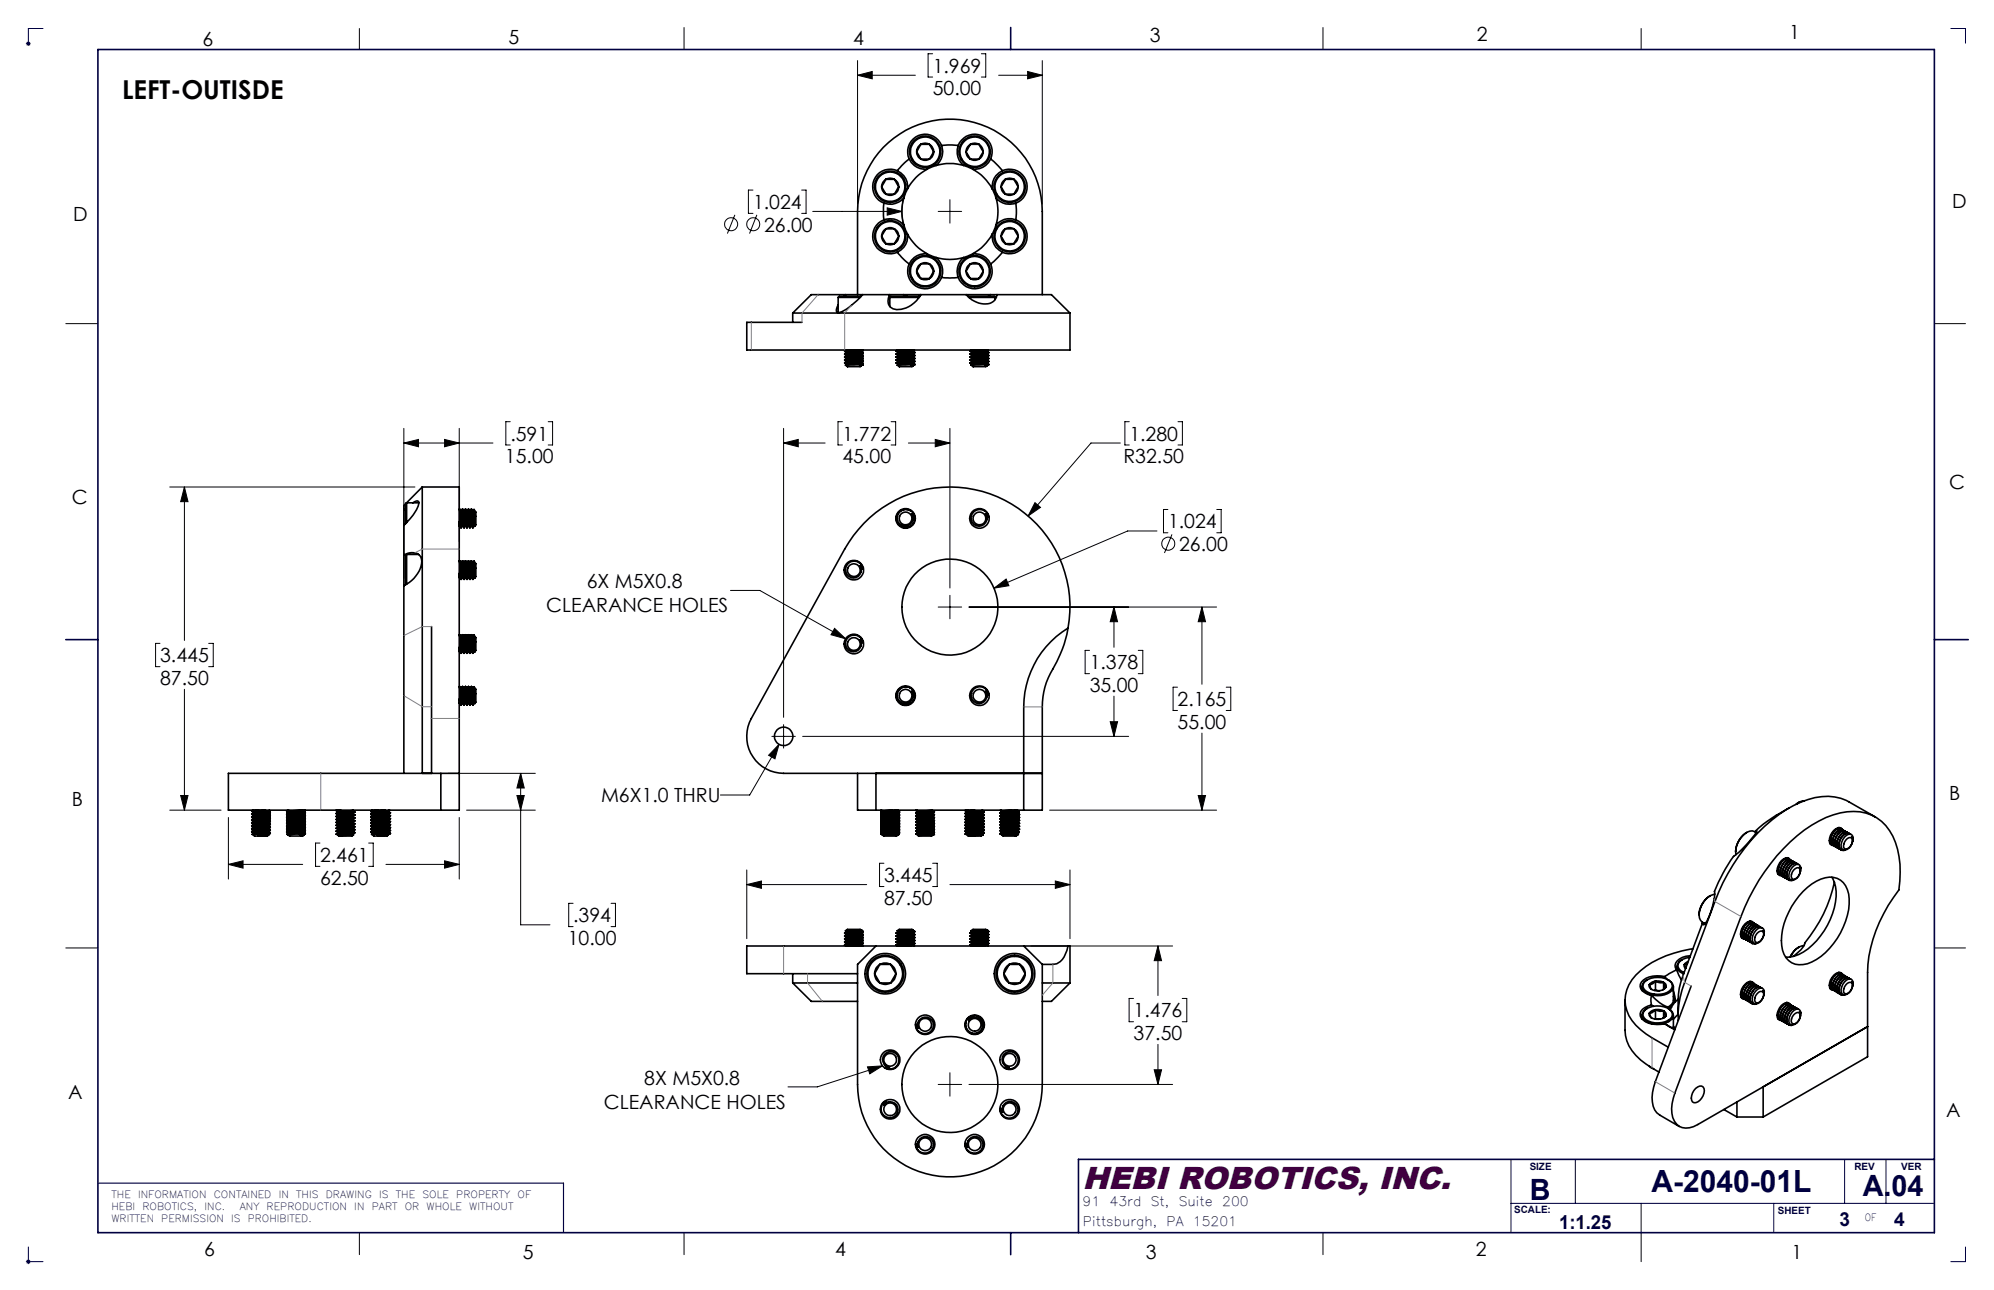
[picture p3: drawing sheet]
<svg xmlns="http://www.w3.org/2000/svg" width="432mm" height="279mm" viewBox="0 0 432 279" stroke-linecap="round" stroke-linejoin="round" font-family="sans-serif">
<defs><g id="words">
<text font-size="6.9" fill="#400040" x="234.4" y="257.6">HEBI ROBOTICS, INC.</text>
<text font-size="6.6" fill="#000040" x="357.7" y="258.2">A-2040-01L</text>
<g font-size="6.3" fill="#000040">
<text x="331.3" y="259.9">B</text>
<text x="403.4" y="259">A.04</text>
</g>
<text font-size="5.6" x="26.4" y="21.4">LEFT-OUTISDE</text>
<g font-size="4.2">
<text x="43.8" y="10">6</text>
<text x="110.1" y="9.6">5</text>
<text x="184.7" y="9.8">4</text>
<text x="249" y="9.2">3</text>
<text x="319.8" y="8.8">2</text>
<text x="387.4" y="8.4">1</text>
<text x="202" y="15.7">1.969</text>
<text x="202" y="20.6">50.00</text>
<text x="15.8" y="47.9">D</text>
<text x="163.1" y="45.3">1.024</text>
<text x="422.7" y="45.1">D</text>
<text x="165.5" y="50.2">26.00</text>
<text x="110.5" y="95.4">.591</text>
<text x="182.4" y="95.4">1.772</text>
<text x="244.6" y="95.4">1.280</text>
<text x="109.3" y="100.3">15.00</text>
<text x="182.4" y="100.3">45.00</text>
<text x="243.3" y="100.3">R32.50</text>
<text x="422.1" y="105.9">C</text>
<text x="15.5" y="109.3">C</text>
<text x="252.9" y="114.5">1.024</text>
<text x="255.3" y="119.3">26.00</text>
<text x="127" y="127.4">6X M5X0.8</text>
<text x="118.3" y="132.6">CLEARANCE HOLES</text>
<text x="34.7" y="143.5">3.445</text>
<text x="34.7" y="148.3">87.50</text>
<text x="236" y="145">1.378</text>
<text x="236" y="149.8">35.00</text>
<text x="255" y="153">2.165</text>
<text x="255" y="157.8">55.00</text>
<text x="130.2" y="173.8">M6X1.0 THRU</text>
<text x="422.1" y="173.3">B</text>
<text x="15.5" y="174.7">B</text>
<text x="69.3" y="186.7">2.461</text>
<text x="69.3" y="191.6">62.50</text>
<text x="191.4" y="191.1">3.445</text>
<text x="191.4" y="196">87.50</text>
<text x="124.1" y="199.8">.394</text>
<text x="123" y="204.6">10.00</text>
<text x="245.5" y="220.4">1.476</text>
<text x="245.5" y="225.3">37.50</text>
<text x="14.8" y="238">A</text>
<text x="139.5" y="234.9">8X M5X0.8</text>
<text x="130.8" y="240.2">CLEARANCE HOLES</text>
<text x="421.5" y="242">A</text>
<text x="44.2" y="272">6</text>
<text x="113.2" y="272.7">5</text>
<text x="180.9" y="272.1">4</text>
<text x="248.1" y="272.8">3</text>
<text x="319.6" y="272">2</text>
<text x="387.9" y="272.8">1</text>
</g>
<g font-size="4.2" fill="#000040">
<text x="337.6" y="266.1">1:1.25</text>
<text x="398.3" y="265.4">3</text>
<text x="410.2" y="265.5">4</text>
</g>
<g font-size="2.8" fill="#000040">
<text x="234.4" y="261.3">91</text>
<text x="240.3" y="261.3">43rd</text>
<text x="249.2" y="261.3">St,</text>
<text x="255.3" y="261.3">Suite</text>
<text x="264.7" y="261.3">200</text>
<text x="234.5" y="265.5">Pittsburgh,</text>
<text x="252.6" y="265.5">PA</text>
<text x="258.3" y="265.5">15201</text>
</g>
<g font-size="2.2" fill="#000040">
<text x="331.3" y="253.4">SIZE</text>
<text x="401.6" y="253.4">REV</text>
<text x="411.7" y="253.4">VER</text>
<text x="24.1" y="262.1">HEBI</text>
<text x="24.1" y="259.5">THE</text>
<text x="29.9" y="259.5">INFORMATION</text>
<text x="30.9" y="262.1">ROBOTICS,</text>
<text x="44.3" y="262.1">INC.</text>
<text x="46.3" y="259.5">CONTAINED</text>
<text x="51.9" y="262.1">ANY</text>
<text x="57.7" y="262.1">REPRODUCTION</text>
<text x="60.3" y="259.5">IN</text>
<text x="64.1" y="259.5">THIS</text>
<text x="70.5" y="259.5">DRAWING</text>
<text x="76.7" y="262.1">IN</text>
<text x="80.5" y="262.1">PART</text>
<text x="82.1" y="259.5">IS</text>
<text x="85.7" y="259.5">THE</text>
<text x="87.7" y="262.1">OR</text>
<text x="91.5" y="259.5">SOLE</text>
<text x="92.4" y="262.1">WHOLE</text>
<text x="98.8" y="259.5">PROPERTY</text>
<text x="101.6" y="262.1">WITHOUT</text>
<text x="112.1" y="259.5">OF</text>
<text x="327.9" y="262.8">SCALE:</text>
<text x="385" y="263">SHEET</text>
<text x="24.1" y="264.7">WRITTEN</text>
<text x="34.9" y="264.7">PERMISSION</text>
<text x="50" y="264.7">IS</text>
<text x="53.6" y="264.7">PROHIBITED.</text>
<text x="403.8" y="264.5">OF</text>
</g>
</g></defs>
<g fill="none" stroke="#000" stroke-width=".22">
<path d="M77.8 6.2v4.5M148.1 6v4.7M185.7 13.1v31.1M185.7 16.3h12.5M185.7 16.3l3.2-.8v1.6zM202 11.6h-1v5.1h1M212.5 11.6h1v5.1h-1M216.3 16.3h9.4M222.5 15.5l3.2 .8-3.2 .8zM225.7 13.1v31.1M286.5 6v4.7M355.4 6.2v4.5"/>
<path d="M159.1 46.5l-1.6 4.1M163.1 41.2h-1v5h1M163.9 46.5l-1.6 4.1M173.6 41.2h1v5h-1M176 45.8h19.3M192.1 45l3.2 .8-3.2 .8zM195.8 42.8a10.3 10.3 0 0 0 .1 6.5M203.2 45.8h5M205.7 43.3v5M14.3 70.1h6.9M418.9 70.1h6.7M87.5 96h19.3"/>
<path d="M87.5 92.8v32.5M87.5 96l3.1-.8v1.6zM96.3 95.2l3.1 .8-3.1 .8zM99.4 92.8v24.5M110.5 91.3h-1v5.1h1M118.7 91.3h1v5.1h-1M169.7 92.8v62.6M169.7 96h9M169.7 96l3.2-.8v1.6zM182.4 91.3h-.9v5.1h.9M193 91.3h1v5.1h-1M196.7 96h9"/>
<path d="M202.5 95.2l3.2 .8-3.2 .8zM205.7 92.8v34.6M242.6 96h-6.3l-13.7 15.8M244.5 91.3h-.9v5.1h.9M255.1 91.3h.9v5.1h-.9M36.8 105.5h53.1M39.9 105.5v33.2M39.9 105.5l.8 3.2h-1.6zM224.1 108.9l1.2 1-2.7 1.9zM250.5 115h-6.3l-28.9 12.4M252.9 110.3h-.9v5.1h.9M253.8 115.7l-1.6 4.1"/>
<path d="M263.5 110.3h.9v5.1h-.9M34.6 139.3h-.9v5.1h.9M45.2 139.3h1v5.1h-1M158.2 127.9h6.3l18.6 10.5M180.7 136.1l2.4 2.3-3.1-.9zM203.2 131.5h5M205.7 128.9v5.1M209.8 131.5h53.7M215.3 127.4l2.6-2 .6 1.5zM241.2 131.5v8.7M241.2 131.5l.8 3.2h-1.6zM260.3 131.5v16.7"/>
<path d="M260.3 131.5l.8 3.2h-1.6zM39.9 149.3v26.2M167.1 159.5h5.1M169.7 157v5M173.8 159.5h70.6M235.9 140.9h-.9v5h.9M240.4 156.3h1.6l-.8 3.2zM241.2 150.8v8.7M246.5 140.9h1v5h-1M255 148.8h-1v5.1h1M260.3 158.8v16.7M265.5 148.8h1v5.1h-1"/>
<path d="M36.8 175.5h11.1M39.1 172.3h1.6l-.8 3.2zM49.5 177.1v13.3M97 167.5h18.9M99.4 177.1v13.3M101 175.5h14.9M111.9 172.3h1.6l-.8 3.2zM112.7 167.5v32.8h6.4M112.7 167.5l.8 3.2h-1.6zM168.7 161.2l-6.4 11h-6.3M168.7 161.2l-.9 3.2-1.4-.8zM227.3 175.5h36.2"/>
<path d="M259.5 172.3h1.6l-.8 3.2zM49.5 187.2h16M49.5 187.2l3.1-.8v1.6zM69.3 182.6h-1v5h1M79.8 182.6h1v5h-1M83.6 187.2h15.8M96.3 186.4l3.1 .8-3.1 .8zM124.1 195.7h-.9v5h.9M132.3 195.7h1v5h-1M161.7 188.4v14.9M161.7 191.6h26M161.7 191.6l3.2-.8v1.6z"/>
<path d="M191.4 187h-.9v5h.9M202 187h1v5h-1M205.7 191.6h26M228.5 190.8l3.2 .8-3.2 .8zM231.7 188.4v14.9M14.3 205.3h6.9M223.3 204.9h30.6M245.5 216.3h-1v5h1M250.8 204.9v10.7M250.8 204.9l.7 3.2h-1.6zM256 216.3h1v5h-1M418.9 205.3h6.7"/>
<path d="M187.9 231.1l3.2-.2-2.8 1.7zM191.1 230.9l-14.1 4.5h-6.4M203.2 234.9h5M205.7 232.3v5.1M209.8 234.9h44.1M249.9 231.7h1.6l-.7 3.2zM250.8 226.2v8.7M77.8 267v4.7M148.1 267v4.7M286.5 267v4.7M355.4 267v6.3"/>
<circle cx="158.3" cy="48.6" r="1.42"/>
<circle cx="163.1" cy="48.6" r="1.42"/>
<circle cx="253" cy="117.8" r="1.4"/>
</g>
<g fill="none" stroke="#000040" stroke-width=".22">
<path d="M5.6 9.5h1M5.8 9.1l.7 .7M6.5 9.1l-.7 .7M9.3 6.2h-3.2v3.7M422.5 6.2h3.1v3.1M327.2 251.1v15.9M341.1 251.1v9.5M399.5 251.1v9.5M408.4 251.1v9.5M5.6 273.3h3.7M5.8 272.9l.7 .7M6.1 270.1v3.7"/>
<path d="M6.5 272.9l-.7 .7M327.2 260.6h91.7M355.4 260.6v6.4M384.1 260.6v6.4M425.6 270.1v3.2h-3.1"/>
</g>
<path d="M21.4 256.3h100.6v10.6" fill="none" stroke="#000040" stroke-width=".25"/>
<path d="M21.2 10.7h397.7v256.3h-397.7zM218.9 6v4.7M14.3 138.5h6.9M418.9 138.5h7.3M418.9 251.1h-185.4v15.9M218.9 267v4.7" fill="none" stroke="#000040" stroke-width=".35"/>
<g fill="#000">
<path d="M169.7 96l3.2-.8v1.6zM202.5 95.2l3.2 .8-3.2 .8zM240.4 156.3h1.6l-.8 3.2zM241.2 131.5l.8 3.2h-1.6zM260.3 131.5l.8 3.2h-1.6zM259.5 172.3h1.6l-.8 3.2zM224.1 108.9l-1.5 2.9 2.7-1.9zM215.3 127.4l3.2-.5-.6-1.5zM168.7 161.2l-2.3 2.4 1.4 .8zM249.9 231.7h1.6l-.7 3.2zM250.8 204.9l.7 3.2h-1.6zM161.7 191.6l3.2-.8v1.6zM228.5 190.8l3.2 .8-3.2 .8zM185.7 16.3l3.2-.8v1.6zM222.5 15.5l3.2 .8-3.2 .8zM192.1 45v1.6l3.2-.8zM111.9 172.3h1.6l-.8 3.2zM112.7 167.5l.8 3.2h-1.6zM49.5 187.2l3.1-.8v1.6zM96.3 186.4l3.1 .8-3.1 .8zM87.5 96l3.1-.8v1.6zM96.3 95.2l3.1 .8-3.1 .8zM39.9 105.5l.8 3.2h-1.6zM39.1 172.3h1.6l-.8 3.2z"/>
<path d="M180.7 136.1l2.4 2.3-3.1-.9zM187.9 231.1l3.2-.2-2.8 1.7z"/>
</g>
<g fill="none" stroke="#000" stroke-width=".35">
<path d="M191.8 38.8l-.9 1.7M191.8 38.8a1.84 1.84 0 0 0-.9 1.7M191.8 38.8h1.9M191.8 38.8a1.83 1.83 0 0 1 1.9 0M193.7 38.8l.9 1.7M193.7 38.8a1.78 1.78 0 0 1 .9 1.7M194.3 37a3.8 3.8 0 0 0-5 2 3.8 3.8 0 0 0 2.1 5M194.3 37a3.8 3.8 0 0 1 2.2 3.9M196.9 34.4l-1.1 .9-1.5 1.7M196.9 34.4a3.8 3.8 0 0 0 3.9 2.3M198.5 32.9l.9 1.6M198.5 32.9a1.84 1.84 0 0 0 .9 1.6"/>
<path d="M199.4 31.3l-.9 1.6M199.4 31.3a1.96 1.96 0 0 0-.9 1.6M199.4 34.5a1.83 1.83 0 0 0 1.9 0M199.4 34.5h1.9M199.4 31.3a1.83 1.83 0 0 1 1.9 0M199.4 31.3h1.9M200.8 36.7a10.2 10.2 0 0 0-4.3 4.2M201.3 31.3a1.96 1.96 0 0 1 .9 1.6M201.3 31.3l.9 1.6M202.2 32.9l-.9 1.6M202.2 32.9a1.84 1.84 0 0 1-.9 1.6M202.7 35.8a10.8 10.8 0 0 1 6 0"/>
<path d="M202.7 35.8l-1.9 .9M203.9 31.5h3.6M203.9 31.5a3.8 3.8 0 0 0-5-2.1 3.8 3.8 0 0 0-2 5M203.9 31.5a3.9 3.9 0 0 1-1.2 4.3M207.5 31.5a3.8 3.8 0 0 1 5-2.1 3.8 3.8 0 0 1 2 5M207.5 31.5a3.8 3.8 0 0 0 1.2 4.3M208.7 35.8l1.9 .9M209.2 32.9l.9 1.6M209.2 32.9a1.78 1.78 0 0 0 .9 1.6M210.1 31.3a1.89 1.89 0 0 0-.9 1.6M210.1 31.3l-.9 1.6M210.1 34.5h1.9"/>
<path d="M210.1 34.5a1.83 1.83 0 0 0 1.9 0M210.1 31.3a1.83 1.83 0 0 1 1.9 0M210.1 31.3h1.9M210.6 36.7a10.4 10.4 0 0 1 4.2 4.2M212 31.3a1.96 1.96 0 0 1 .9 1.6M212 31.3l.9 1.6M212.9 32.9l-.9 1.6M212.9 32.9a1.84 1.84 0 0 1-.9 1.6M214.5 34.4l2.6 2.6M214.5 34.4a3.8 3.8 0 0 1-3.9 2.3M217.1 37a3.8 3.8 0 0 1 5 2 3.8 3.8 0 0 1-2.1 5M217.1 37a3.8 3.8 0 0 0-2.3 3.9"/>
<path d="M217.7 38.8l-.9 1.7M217.7 38.8a1.84 1.84 0 0 0-.9 1.7M217.7 38.8h1.9M217.7 38.8a1.89 1.89 0 0 1 1.9 0M219.6 38.8l.9 1.7M219.6 38.8a1.84 1.84 0 0 1 .9 1.7M190.9 51.2a1.84 1.84 0 0 0 .9 1.6M190.9 51.2l.9 1.6M190.9 40.5a1.84 1.84 0 0 0 .9 1.6M190.9 40.5l.9 1.6M191.4 44v3.6M191.4 47.6a3.8 3.8 0 0 0-2.1 5 3.8 3.8 0 0 0 5 2"/>
<path d="M191.4 47.6a3.8 3.8 0 0 1 4.4 1.2M191.8 49.6a1.83 1.83 0 0 1 1.9 0M191.8 49.6h1.9M191.8 52.8a1.83 1.83 0 0 0 1.9 0M191.8 52.8h1.9M191.8 49.6l-.9 1.6M191.8 49.6a1.84 1.84 0 0 0-.9 1.6M191.8 42.1h1.9M191.8 42.1a1.83 1.83 0 0 0 1.9 0M193.7 49.6l.9 1.6M193.7 49.6a1.78 1.78 0 0 1 .9 1.6M194.3 54.6l1.5 1.7 1.1 .9"/>
<path d="M194.6 51.2l-.9 1.6M194.6 51.2a1.78 1.78 0 0 1-.9 1.6M194.6 40.5l-.9 1.6M194.6 40.5a1.78 1.78 0 0 1-.9 1.6M195.8 42.8a9.9 9.9 0 0 0 0 6M195.8 42.8a3.9 3.9 0 0 1-4.4 1.2M195.8 48.8l.7 1.9M196.5 50.7a10.2 10.2 0 0 0 4.3 4.3M196.5 50.7a3.8 3.8 0 0 1-2.2 3.9M196.5 40.9l-.7 1.9M196.9 57.2a3.8 3.8 0 0 0 2 5.1 3.8 3.8 0 0 0 5-2.2M198.5 58.7a1.84 1.84 0 0 0 .9 1.6"/>
<path d="M198.5 58.7l.9 1.6M199.4 57.1a1.84 1.84 0 0 0-.9 1.6M199.4 57.1l-.9 1.6M199.4 57.1a1.83 1.83 0 0 1 1.9 0M199.4 57.1h1.9M200.8 55a3.8 3.8 0 0 0-3.9 2.2M200.8 55l1.9 .8M201.3 57.1l.9 1.6M201.3 57.1a1.84 1.84 0 0 1 .9 1.6M202.2 58.7a1.84 1.84 0 0 1-.9 1.6M202.2 58.7l-.9 1.6M202.7 55.8a10.8 10.8 0 0 0 6 0"/>
<path d="M202.7 55.8l.3 .3a3.8 3.8 0 0 1 .9 4M208.7 55.8a3.8 3.8 0 0 0-1.2 4.3M209.2 58.7a1.78 1.78 0 0 0 .9 1.6M209.2 58.7l.9 1.6M210.1 57.1l-.9 1.6M210.1 57.1a1.78 1.78 0 0 0-.9 1.6M210.1 57.1h1.9M210.1 57.1a1.83 1.83 0 0 1 1.9 0M210.6 55a3.8 3.8 0 0 1 3.9 2.2M210.6 55l-1.9 .8M212 57.1l.9 1.6M212 57.1a1.84 1.84 0 0 1 .9 1.6"/>
<path d="M212.9 58.7a1.84 1.84 0 0 1-.9 1.6M212.9 58.7l-.9 1.6M214.5 57.2a3.8 3.8 0 0 1-2 5.1 3.8 3.8 0 0 1-5-2.2M214.8 50.7a10.4 10.4 0 0 1-4.2 4.3M214.8 50.7a3.9 3.9 0 0 0 2.3 3.9M214.8 40.9l.9 1.9M215.7 42.8a9.9 9.9 0 0 1 0 6M215.7 42.8a3.8 3.8 0 0 0 4.3 1.2M215.7 48.8l-.9 1.9M216.8 40.5a1.84 1.84 0 0 0 .9 1.6M216.8 40.5l.9 1.6M216.8 51.2l.9 1.6"/>
<path d="M216.8 51.2a1.84 1.84 0 0 0 .9 1.6M217.1 54.6l-2.6 2.6M217.7 42.1a1.89 1.89 0 0 0 1.9 0M217.7 42.1h1.9M217.7 49.6a1.89 1.89 0 0 1 1.9 0M217.7 49.6h1.9M217.7 52.8h1.9M217.7 52.8a1.89 1.89 0 0 0 1.9 0M217.7 49.6l-.9 1.6M217.7 49.6a1.84 1.84 0 0 0-.9 1.6M219.6 49.6l.9 1.6M219.6 49.6a1.84 1.84 0 0 1 .9 1.6"/>
<path d="M220 47.6a3.8 3.8 0 0 1 2.1 5 3.8 3.8 0 0 1-5 2M220 44v3.6M220 47.6a3.7 3.7 0 0 0-4.3 1.2M220.5 40.5a1.84 1.84 0 0 1-.9 1.6M220.5 40.5l-.9 1.6M220.5 51.2l-.9 1.6M220.5 51.2a1.84 1.84 0 0 1-.9 1.6M171.7 67.8h60M171.7 67.8v2M181.5 64.4h4.8M181.5 64.4v3.3M182.9 78l.4 .3"/>
<path d="M182.9 77.4l.4 .3M182.9 76.7l.4 .3M182.9 76.1l.4 .2M182.9 78.6l.4 .4M182.9 78.6h.1M182.9 78h.1M182.9 77.4h.1M182.9 76.7h.1M182.9 76.1h.1M182.9 76v.1M182.9 77.3v.1M182.9 77.9v.1"/>
<path d="M183.1 79.1l.4 .3h2.8l.2-.1M183.1 63.8h3.7M183.1 63.8h-7.4l-4 4M183.1 63.8l-.3 .4M183.2 75.8l-.3 .2M183.3 76.3v.1M185.6 75.8l-2.6 .2M185.7 63.8v-18a20 20 0 0 1 20-20 20 20 0 0 1 20 20v18M186.1 79h.8M186.1 79l-3 .1M186.2 79.3h.3M186.4 79.2l-.2 .1"/>
<path d="M186.4 78.6l-3.1 .3M186.4 77.9l-3.1 .3M186.4 77.3l-3.1 .3M186.4 76.7l-3.1 .3M186.4 76l-3.1 .3M186.5 78l-3.1 .3-.5 .3M186.5 77.4l-3.1 .2-.5 .3M186.5 76.7l-.6 .1a6.1 6.1 0 0 0-3 .5l4-.3M186.5 76.1l-.6 .1a6.1 6.1 0 0 0-3 .4l4-.3M186.5 78.6l.4 .4M186.5 78l.4 .2M186.5 77.4l.4 .2"/>
<path d="M186.5 76.7l.4 .2M186.5 76.1l.4 .2M186.5 78.6l-3.1 .3-.3 .2M186.5 64.2h-4.8l-.2 .2M186.7 75.8l-3.8 .3M186.8 63.8a13.3 13.3 0 0 1-5.2 3.9h-.2a1.12 1.12 0 0 1 .1-1.7M186.8 63.8h5.8M186.8 75.8l-.3 .3M186.8 78.9l-.7 .1M186.9 78.2l-3.9 .4M186.9 78.3l-4 .3M186.9 77.7l-4 .3"/>
<path d="M186.9 77l-4 .4M186.9 76.4l-4 .3M186.9 79h.1M186.9 78.3l-.4 .3M186.9 77.7l-.4 .3M186.9 77l-.4 .4M186.9 76.4l-.4 .3M186.9 79l-.4 .3M186.9 77.7l-3.9 .2M186.9 79l-.7 .3M186.9 76.3v.1M186.9 78.2v.1"/>
<path d="M192.6 63.8a2.11 2.11 0 0 0 .1 2.6 2.11 2.11 0 0 0 2.5 .6 6.1 6.1 0 0 0 4.2-3.2M192.6 63.8h3.1M192.7 64.4h6.4M192.7 64.4v2M194.1 78l.4 .2M194.1 77.4l.4 .2M194.1 76.7l.4 .3M194.1 76.1l.4 .2M194.1 78.6l.4 .3M194.1 76.7h.1M194.1 77.3v.1M194.1 77.9l4-.3-.7 .4-2.9 .2"/>
<path d="M194.1 77.3l4-.3a8.7 8.7 0 0 1-3.5 .6h-.1M194.3 79.1l.4 .3h2.8l.2-.1M194.4 75.8l-.3 .3M194.5 78.2l-.4 .4M194.5 77.6l-.4 .4M194.5 77l-.4 .3M194.5 78.9l-.2 .2M195.7 63.8h3.7M195.7 63.8l.7 .4M196.7 75.8l-2.6 .2M197.3 79h.8M197.3 79l-3 .1"/>
<path d="M197.4 79.3h.3M197.7 78.6l-3.1 .4M197.7 78l-3.1 .3M197.7 77.4l-3.1 .3M197.7 76.7l-3.1 .3M197.7 76.1l-3.1 .3M197.7 78.6l.4 .4M197.7 77.9l.4 .3M197.7 77.3l.4 .3M197.7 76.7l.4 .2M197.7 76l.4 .3M197.7 79.2v.1"/>
<path d="M197.9 75.8l-3.8 .3M198 75.8a8.4 8.4 0 0 1-3.4 .5l-.5 .3M198 78.9l-.7 .1M198 78.3l-3.9 .3M198 77.7l-3.9 .3M198 77l-3.9 .4M198 76.4l-3.9 .3M198 79h.1M198.1 78.2l-.7 .4-2.9 .3M198.1 76.3v.1a4.5 4.5 0 0 1-2.7 .4l-.9 .2M198.1 79l-.7 .3M198.1 78.2l-4 .4"/>
<path d="M198.1 76.3l-4 .3M199.3 64.2h-6.4l-.2 .2M199.4 63.8h9.8M199.4 63.8l-.5 .4M199.4 60.3a1.83 1.83 0 0 0 1.9 0M199.4 60.3h1.9M203.9 60.1l1.8 .1 1.8-.1M209.2 63.8a4.9 4.9 0 0 0 5.6 1.7 2.18 2.18 0 0 0 1.1-1.7M209.2 63.8h5.3M209.6 64.2h5.7l.2 .2M209.8 64.4h5.7M210.1 78l.4 .3"/>
<path d="M210.1 77.4l.4 .3M210.1 76.7l.4 .3M210.1 76.1l.4 .2M210.1 78.6l.4 .4M210.1 78.6h.1M210.1 78h.1M210.1 77.4h.1M210.1 76.7h.1M210.1 76.1h.1M210.1 77.3v.1M210.1 60.3a1.83 1.83 0 0 0 1.9 0M210.1 60.3h1.9"/>
<path d="M210.3 79.1l.4 .3h2.8l.2-.1M210.4 75.8l-.3 .3M210.5 76.3v.1M212.8 75.8l-2.7 .2M213.3 79h.8M213.3 79l-3 .1M213.4 79.3h.3M213.6 79.2l-.2 .1M213.6 78.6l-3.1 .3M213.6 77.9l-3.1 .3M213.6 77.3l-3.1 .3M213.6 76.7l-3.1 .3"/>
<path d="M213.6 76l-3.1 .3M213.7 78l-3.1 .3-.5 .3M213.7 77.4l-3.1 .2-.5 .4M213.7 76.7l-.6 .1a6.1 6.1 0 0 0-3 .5M213.7 76.1l-.6 .1a6.1 6.1 0 0 0-3 .4M213.7 78.6l.4 .3-.8 .1M213.7 78l.4 .2-4 .4M213.7 77.4l.4 .2M213.7 76.7l.4 .2M213.7 76.1l.4 .2-4 .3M213.7 78.6l-3.1 .3-.3 .2M213.9 75.8l-3.8 .3"/>
<path d="M214 75.8l-.3 .3M214.1 77.6l-4 .3M214.1 77l-4 .3M214.1 78.3l-4 .3M214.1 77.7l-4 .3M214.1 77l-4 .4M214.1 76.4l-4 .3M214.1 79h.1M214.1 78.2l-.4 .4M214.1 77.6l-.4 .4M214.1 77l-.4 .4M214.1 76.3l-.4 .4"/>
<path d="M214.1 79l-.4 .3M214.1 79l-.7 .3M214.1 78.9v.1M214.4 63.8h1.5M214.4 63.8l-.4 .4M215.5 64.4v.5M215.9 63.8h11.8l4 4M231.7 67.8v8h-70v-6h12M87.5 113.8v6.4M87.5 110.4v3.4M87.8 110.1l-.3 .3M88.1 108.9v4.3"/>
<path d="M88.1 108.9l-.3 .2v4.3M88.1 108.9h2.6M89.4 108.9a1.15 1.15 0 0 1 1.3-.3 6.5 6.5 0 0 1-2.5 4.4l-.7 .8M91.4 105.5h8v62M91.4 105.5v62M91.4 105.5l-3.9 4v.9M99.4 113l.2 .8M99.4 113.8h.1M99.5 110.3l.3 4M99.5 110.3h.1M99.5 113.9h-.1M99.5 113.9h.1"/>
<path d="M99.6 113.9l.2 .4M99.6 110.3l.3 4M99.6 110.3l.3 .6 .3 3M99.8 114.3h.1M99.8 110.7h.1M99.9 110.7l.2-.4 .3 4M99.9 110.7l.3 3.1M100.1 110.3h.1M100.2 113.9l-.3 .4M100.2 113.9l.2 .4M100.4 114.3h.1M100.4 110.7h.1"/>
<path d="M100.5 110.7l.3-.4 .3 4M100.5 110.7l.3 3.1M100.8 110.3h.1M100.8 113.9l-.3 .4M100.8 113.9l.3 .4M100.9 113.9l-.2-.4-.2-2.6-.3-.6 .3 4M101.1 114.3h.1M101.1 110.7h.1M101.2 110.7l.2-.4 .3 4M101.2 110.7l.3 3.1M101.4 113.9l-.2 .4M101.4 113.8l-.3-2.9-.2-.6 .3 4"/>
<path d="M101.4 110.3h.1M101.4 113.9h.1M101.5 113.9l.2 .4M101.7 114.3h.1M101.7 110.7h.1M101.8 110.7l.3-.4 .3 4M101.8 110.7l.3 3.1M102.1 113.9l-.3 .4M102.1 113.8l-.3-2.9-.3-.6 .3 4M102.1 110.3h.1M102.1 113.9h.1M102.1 113.9l.3 .4"/>
<path d="M102.1 110.3l.3 4M102.2 110.3a7.7 7.7 0 0 1 .5 3.5M102.4 114.3h.1M102.4 110.7h.1M102.4 110.7l.4 3.1M102.6 110.3l-.2 .4M102.7 110.3l.1 3.7M102.7 110.3l.3 .6v2.8l-.2 .3M102.7 113.9l-.3 .4M102.7 113.9h.1M102.8 113.9v.1M197.1 110.6a1.98 1.98 0 0 0-2.9 1.1 1.98 1.98 0 0 0 1.8 2.6 1.98 1.98 0 0 0 2.1-2.3"/>
<path d="M197.4 111.4a1.7 1.7 0 0 1-1.1 2.6 1.7 1.7 0 0 1-2-2.1 1.9 1.9 0 0 1 1.9-1.6 1.9 1.9 0 0 1 1.9 1.7M197.4 111.4l.7 .6M197.4 111.4l.3 .8-.1 .6M210.9 110.8a1.94 1.94 0 0 1 3.2 1.2l-.7-.6a1.72 1.72 0 0 1-1.1 2.6 1.72 1.72 0 0 1-2-2.1zM213.4 111.4l.3 .8-.1 .6M87.5 126.9v40.6M87.5 120.2a2.94 2.94 0 0 1 3.4 .1 3.7 3.7 0 0 1-.9 4.5l-.9 1-1.6 1.1M87.5 120.2v6.7M88.1 120.1v6.4M88.1 120.1l-.3 .2v6.3M88.1 120.1h2.6M93.5 135.7v31.8"/>
<path d="M99.4 124.2l.2 .8M99.4 137.5l.4 4M99.4 125l.1 .1M99.5 125.1l.4 .4M99.5 121.5l.3 3.9M99.5 121.5l.1 .2 .3 3.8M99.5 125.1h-.1M99.5 121.5h-.1M99.5 137.5h.1M99.6 137.5l.3 4 .3-.4M99.6 121.6l.3 .5 .2 2.9 .4 .5M99.6 137.5l.3 .6 .2 2.9"/>
<path d="M99.8 121.9h.1M99.8 137.9h.1M99.9 137.9l.2-.4 .3 4M99.9 121.9l.3 3.1M99.9 137.9l.3 3.1M100.1 121.5l-.2 .4M100.1 121.5l.3 3.9M100.1 121.5l.2 .2 .2 3.8M100.1 137.5h.1M100.2 125.1l-.3 .4M100.2 121.6l.3 .5 .2 2.9 .2 .1M100.2 137.5l.3 3.9 .3-.3 .4 .4"/>
<path d="M100.2 137.5l.3 .6 .3 2.9M100.4 121.9h.1M100.4 137.9h.1M100.5 137.9l.3-.4 .3 4M100.5 125.5l.3-.4 .4 .4M100.5 121.9l.3 3.1M100.5 137.9l.3 3.1M100.8 121.5l-.3 .4M100.8 121.5l.3 3.9M100.8 121.5l.1 .2 .3 3.8M100.8 137.5h.1M100.9 121.6l.2 .5 .3 3"/>
<path d="M100.9 137.5l.2 3.9 .4-.3 .3 .4M100.9 137.5l.2 .6 .3 2.9M101.1 137.9a.96 .96 0 0 1 .2 1.1l.2 2M101.1 121.9h.1M101.1 137.9l.3-.4 .3 4M101.2 121.9l.3 3.1M101.4 121.5l-.2 .4M101.4 125.1l-.2 .4M101.4 125.1l.4 .4M101.4 121.5l.3 3.9M101.4 121.5l.4 4M101.4 137.5h.1"/>
<path d="M101.5 137.5l.3 3.9 .3-.3 .3 .4M101.5 121.6l.3 .5 .3 3M101.5 137.5l.3 .6 .3 2.9M101.7 121.9h.1M101.7 137.9h.1M101.8 137.9l.3-.4 .3 4M101.8 121.9l.3 3.1M101.8 137.9l.3 3.1M102 121.5l-.2 .4M102.1 125.1l-.3 .4M102.1 125.1l.3 .4M102.1 121.5l.3 3.9"/>
<path d="M102.1 121.5l.3 4M102.1 137.5h.1M102.1 137.5l.3 4 .3-.4 .1 .1M102.2 121.6a7.3 7.3 0 0 1 .5 3.4v.1M102.2 137.5a7.7 7.7 0 0 1 .5 3.5M102.4 121.9h.1M102.4 137.9h.1M102.4 121.9l.4 3.1M102.4 137.9l.4 3.1M102.6 121.6l-.2 .3M102.6 137.5l-.2 .4M102.7 121.5l.3 .6v.9a3.6 3.6 0 0 1-.2 2.2z"/>
<path d="M102.7 137.5l.1 3.7M102.7 137.5l.3 .6v2.8l-.2 .3M102.7 125.1l-.3 .4M102.7 125.1l.1 .1M183.7 122a1.96 1.96 0 0 1 3.2 1.3l-.7-.7a1.73 1.73 0 0 1-1.5 2.6 1.73 1.73 0 0 1-1.4-2.6zM183.7 138a1.94 1.94 0 0 1 3.2 1.2l-.7-.6a1.72 1.72 0 0 1-1.1 2.6 1.72 1.72 0 0 1-2-2.1zM186.2 122.6l.3 .8-.1 .6M186.2 138.6l.3 .8-.1 .6M231.3 136a32.4 32.4 0 0 1-4.3 10.8l-.7 2-.6 3.2v23.5h-40v-8M231.3 136a20 20 0 0 0-9.6 17.1v22.4M231.3 136a26 26 0 0 0-16.9-29 26 26 0 0 0-31.5 11.9l-20.2 36.7a8 8 0 0 0 7 11.9h56M99.4 141.1h.2l.3 .4"/>
<path d="M99.4 151.4l.2 .8M99.4 140.2l.2 .8M99.4 152.2l.1 .1M99.4 141h.1M99.5 148.7l.3 3.9M99.5 148.7l.1 .2 .3 3.8M99.5 152.3h-.1M99.5 148.7h-.1M99.5 152.3h.1M99.6 152.3l.2 .4M99.6 148.8l.2 .4M99.8 152.7h.1"/>
<path d="M99.8 149.1h.1M99.8 149.2l.4 3.1M99.9 149.1l.3 3.1M100.1 148.7l-.2 .4M100.1 141.1l.4 .4M100.1 148.7l.3 3.9M100.1 148.7l.2 .2 .2 3.8M100.2 152.3l-.3 .4M100.2 152.3l.2 .4M100.2 148.8l.3 .4M100.4 152.7h.1M100.4 149.1h.1"/>
<path d="M100.5 149.2l.2 3 .2 .1M100.5 149.1l.3 3.1M100.8 148.7l-.3 .4M100.8 148.7l.3 3.9M100.8 148.7l.1 .2 .3 3.8M100.8 141.1h.1M100.8 152.3l-.3 .4M100.8 152.3l.3 .4M100.9 148.8l.2 .4M101.1 152.7h.1M101.1 149.1h.1M101.1 149.2l.3 3.1"/>
<path d="M101.2 149.1l.3 3.1M101.4 148.7l-.2 .4M101.4 152.3l-.2 .4M101.4 148.7l.3 3.9M101.4 148.7l.4 4M101.4 152.3h.1M101.5 152.3l.2 .4M101.5 148.8l.2 .4M101.7 149.2l.4 3.1M101.7 152.7h.1M101.7 149.1h.1M101.8 149.1l.3 3.1"/>
<path d="M102 148.7l-.2 .4M102.1 152.3l-.3 .4M102.1 148.7l.3 3.9M102.1 148.7l.3 4M102.1 152.3h.1M102.1 152.3l.3 .4M102.2 148.8l.2 .4M102.4 152.7h.1M102.4 149.1h.1M102.4 149.2l.3 3.1M102.4 149.1l.4 3.1M102.6 148.8l-.2 .3"/>
<path d="M102.7 148.7l.3 .6v.9a3.6 3.6 0 0 1-.2 2.2zM102.7 152.3l-.3 .4M102.7 152.3h.1M102.8 152.3v.1M197.1 149a1.98 1.98 0 0 0-2.9 1.2 1.98 1.98 0 0 0 1.8 2.5 1.98 1.98 0 0 0 2.1-2.2M197.4 149.8a1.73 1.73 0 0 1-1.5 2.6 1.73 1.73 0 0 1-1.4-2.6 1.92 1.92 0 0 1 2-1 1.92 1.92 0 0 1 1.6 1.7M197.4 149.8l.7 .7M197.4 149.8l.3 .8-.1 .6M210.9 149.2a1.96 1.96 0 0 1 3.2 1.3l-.7-.7a1.73 1.73 0 0 1-1.5 2.6 1.73 1.73 0 0 1-1.4-2.6zM213.4 149.8l.3 .8-.1 .6M49.5 167.5h49.9v8h-49.9zM54.5 176.2v.2"/>
<path d="M54.5 178.2v.1M54.5 179.6l.4 .2M54.5 178.9l.4 .2M54.5 178.3l.4 .2M54.5 177.6l.4 .3M54.5 177l.4 .2M54.5 176.4l.4 .2M54.5 175.7l.4 .2M54.8 175.5l-.3 .1M54.9 175.9v.1M54.9 177.2v.1M54.9 177.9h.1"/>
<path d="M54.9 178.5v.1M54.9 179.1v.1M54.9 179.8h.1M55 179.8l-.5 .3M55 179.2l-.5 .3M55 178.6l-.5 .2M55 177.9l-.5 .3M55 177.3l-.5 .2M55 176.6l-.5 .3M55 176l-.5 .2M56 175.5l-1.5 .1M57.5 175.5l-3 .1"/>
<path d="M58.1 179.5l-3.1 .3M58.1 178.9l-3.1 .3M58.1 178.3l-3.1 .3M58.1 177.6l-3.1 .3M58.1 177l-3.1 .3M58.1 175.7l-3.1 .3M58.1 178.8l-3.1 .3M58.1 178.2l-3.1 .3M58.1 176.9l-3.1 .3M58.1 176.3l-3 .2-.2 .2M58.1 175.6l-3.1 .3M58.1 179.5l.4 .3"/>
<path d="M58.1 178.9l.4 .3M58.1 178.3l.4 .2-.4 .3M58.1 177.6l.4 .2M58.1 177l.4 .2M58.1 176.3l.4 .3-.4 .3M58.1 175.7l.4 .2-.4 .4M58.1 176.3l-3.1 .3M58.1 175.6v.1M58.1 176.9v.1M58.1 177.6h.1M58.1 178.2v.1M58.1 178.8v.1"/>
<path d="M58.1 179.5h.1M58.3 175.5l-.2 .1M58.5 179.8l-4 .3M58.5 179.1l-4 .4M58.5 178.5l-4 .3M58.5 177.9l-4 .3M58.5 177.2l-3.7 .3-.3 .1M58.5 176.6l-3.7 .2-.3 .2M58.5 175.9l-4 .3M58.5 179.2l-4 .3M58.5 178.6l-4 .2M58.5 177.9l-4 .4"/>
<path d="M58.5 177.3l-4 .3M58.5 176.7l-4 .3M58.5 176l-4 .4M58.5 179.9l-.4 .2M58.5 179.2l-.4 .3M58.5 177.9l-.4 .3M58.5 177.2l-.4 .4M62.1 175.6v.2M62.1 176.2v.3M62.1 176.9v.2M62.1 177.6v.1M62.1 178.2v.2"/>
<path d="M62.1 178.8v.2M62.1 179.5v.1M62.1 179.6h.1M62.1 178.9h.1M62.1 177h.1M62.1 176.4h.1M62.1 175.7h.1M62.1 178.3h.1M62.3 175.5l-.2 .1h.3M62.4 177.5l-.3 .1M62.4 176.8l-.3 .1M62.5 179.9l-.4 .2h.3"/>
<path d="M62.5 179.2l-.4 .3 .3-.1M62.5 178.6l-.4 .2h.3M62.5 177.9l-.4 .3 .3-.1M62.5 177.3l-.4 .2M62.5 176.7l-.4 .2M62.5 176l-.4 .2h.3M62.5 180l-.4 .2M62.5 179.3l-.4 .3M62.5 178.7l-.4 .2M62.5 177.4l-.4 .2M62.5 176.7l-.4 .3M62.5 176.1l-.4 .3"/>
<path d="M62.5 175.5l-.4 .2M62.5 176v.1M62.5 177.3v.1M62.5 178h.1M62.5 178.6v.1M62.5 179.2v.1M62.5 179.9v.1M65.5 175.5l-3.4 .2M65.7 179.6l-3.2 .3M65.7 178.9l-3.2 .3M65.7 178.3l-3.2 .3M65.7 177.7l-3.2 .3"/>
<path d="M65.7 177l-3.2 .3M65.7 176.4l-3 .2-.2 .2M65.7 175.8l-3.2 .2M65.7 177.7l.4 .3-4 .3 .4-.3M65.7 179.6l.4 .3-4 .3M65.7 179l.4 .2-4 .4M65.7 178.4l.4 .2-4 .3M65.7 177.1l.4 .2-4 .4M65.7 176.4l.4 .3-4 .3M65.7 175.8l.4 .2-4 .4M65.7 179.6l-3.2 .4M65.7 179l-3.2 .3"/>
<path d="M65.7 178.4l-3.2 .3M65.7 177.1l-3.2 .3M65.7 176.5l-3.2 .2M65.7 175.7l-.5 .2-2.7 .2M65.7 176.4v.1M65.7 177v.1M65.7 177.7h.1M65.7 178.3v.1M65.7 178.9v.1M65.7 179.6h.1M65.7 179.6l.4 .2M65.7 178.9l.4 .2"/>
<path d="M65.7 178.3l.4 .2M65.7 177.6l.4 .2M65.7 177l.4 .2M65.7 176.4l.4 .2M65.7 175.7l.4 .2M66 177.9l.1 .1M66 177.3l.1 .1M66 175.5l-3.9 .3 .4 .2M66.1 180l-.4 .2M66.1 179.4l-.4 .2M66.1 178.7l-.4 .2M66.1 178l-.4 .3"/>
<path d="M66.1 177.4l-.4 .3M66.1 176.8l-.4 .2M66.1 176.1l-.4 .3M66.1 175.5l-.4 .3M66.1 179.8h-.1M66.1 179.1l-.1 .1M66.1 178.5h-.1M66.1 176.6h-.1M66.1 175.9l-.1 .1M66.1 179.1v.2l-.2 .1-3.8 .2 .4 .3M66.1 178.7l-4 .3 .4 .2M66.1 178l-4 .4 .4 .2"/>
<path d="M66.1 177.4l-4 .3 .4 .3M66.1 176.8l-4 .3 .4 .2M66.1 176.1l-4 .4 .4 .2M66.1 179.8v.2h-.2l-3.8 .3 .4 .2M66.1 175.9v.2M66.1 176.6v.2M66.1 178.5v.2M72.8 180l.4 .3M72.8 179.4l.4 .3M72.8 178.7l.4 .3M72.8 178.1l.4 .3M72.8 177.4l.4 .3 3.2-.3"/>
<path d="M72.8 176.8l.4 .3 3.2-.3M72.8 176.2l.4 .3M72.8 175.5l.4 .3M72.8 176.1v.1M72.9 175.5l-.1 .1 1-.1M73.2 176.6l-.4 .2M73.2 175.8v.1M73.2 176.5v.1M73.2 177.1v.1M73.2 177.8h.1M73.2 178.4v.1M76.4 179.4l-3.2 .3"/>
<path d="M76.4 178.7l-3.2 .3M76.4 178.1l-3.2 .3M76.4 176.2l-3.2 .3M76.4 175.5l-3.2 .3M76.4 178.8l-3.2 .2M76.4 178.2l-3.1 .3M76.4 177.5l-3.1 .3M76.4 176.9l-3.1 .3M76.4 175.6l-3.1 .3M76.4 178.2l.4 .3-.4 .2M76.4 176.2l.4 .4-.4 .2M76.4 175.6l.4 .3-.4 .3"/>
<path d="M76.4 179.4l.4 .3M76.4 178.8l.4 .3M76.4 177.5l.4 .2M76.4 176.9l.4 .2M76.4 176.2l-3.1 .4M76.4 175.5v.1M76.4 176.8v.1M76.4 177.4v.1M76.4 178.1v.1M76.4 178.7v.1M76.4 179.4h.1M76.4 180v.1"/>
<path d="M76.4 175.5h.1M76.8 179.7l-4 .3 .4-.2M76.8 179.1l-4 .3 .4-.3M76.8 178.4l-4 .3 .4-.2M76.8 177.8l-4 .3 .4-.3M76.8 177.1l-4 .3 .4-.2M76.8 175.8l-4 .4 .4-.3M76.8 179l-4 .4M76.8 176.5l-4 .3M76.8 179.7l-4 .4M76.8 178.5l-4 .3M76.8 177.8l-4 .4"/>
<path d="M76.8 177.2l-4 .3M76.8 176.6l-4 .3M76.8 175.9l-4 .3M76.8 179.8l-.4 .2M76.8 179.1l-.4 .3M76.8 177.8l-.4 .3M76.8 177.1l-.4 .3M80.4 179.6l.4 .2M80.4 178.9l.4 .2M80.4 177.6l.4 .3M80.4 177l.4 .2M80.4 176.4l.4 .2"/>
<path d="M80.4 175.7l.4 .2M80.4 179.7l.4 .2M80.4 179l.4 .2M80.4 177.6v.1l.4 .2M80.4 176.9v.2l.4 .2M80.5 179.6l-.1 .1M80.5 179h-.1M80.5 178.3l-.1 .1M80.5 177.7h-.1M80.5 177.1h-.1M80.5 176.4l-.1 .1M80.5 175.8h-.1"/>
<path d="M80.6 175.5l-.2 .1v.2l.4 .2M80.8 179.8l-.4 .3v.2l.4 .2M80.8 179.2l-.4 .3v.1M80.8 178.6l-.4 .2v.2M80.8 177.9l-.4 .3v.2l.4 .2M80.8 177.3l-.4 .2M80.8 176.6l-.4 .3M80.8 176l-.4 .2v.3l.4 .2M80.8 175.9v.1M80.8 177.2v.1M80.8 177.9h.1M80.8 178.5v.1"/>
<path d="M80.8 179.1v.1M80.8 179.8h.1M81.8 175.5l-1.4 .1M83.4 175.5l-3 .2M83.9 179.5l-3.1 .3M83.9 178.8l-3.1 .3M83.9 178.2l-3.1 .3M83.9 177.6l-3.1 .3M83.9 176.9l-3.1 .3M83.9 176.3l-2.6 .2-.5 .2M83.9 175.6l-3.1 .3M84 179.5l.4 .3v.2h-.3"/>
<path d="M84 178.9l.4 .2v.2l-.3 .1M84 178.3l.4 .2v.2M84 177.6l.4 .2M84 177l.4 .2M84 176.3l.4 .3v.2M84 175.7l.4 .2v.2M84 179.5l-3.2 .3M84 178.9l-3.2 .3M84 178.3l-3.2 .3M84 177.6l-3.2 .3M84 177l-3.2 .3M84 175.7l-3.2 .3"/>
<path d="M84.2 175.5l-.2 .2M84.3 176.1l-3.9 .3M84.3 178h.1M84.3 177.3h.1M84.3 178.6h.1M84.3 177.9l-3.9 .4 .4 .2M84.3 179.8l-3.9 .3M84.3 179.1l-3.9 .4M84.3 178.5l-3.9 .3M84.3 177.9l-3.9 .3M84.3 177.2l-3.9 .4M84.3 176.6l-3.9 .3"/>
<path d="M84.3 175.9l-3.9 .3M84.3 179.8l-3.9 .4M84.3 179.2l-3.9 .3M84.3 178.6l-3.9 .3M84.3 177.3l-3.9 .3M84.3 176.7l-3.9 .3M84.3 179.2v.1M84.3 175.5h-.2M84.4 179.9l-.4 .3M84.4 179.2l-.4 .3M84.4 178.6l-.4 .3M84.4 177.9l-.4 .4"/>
<path d="M84.4 177.3l-.4 .3M84.4 176.7l-.4 .3M84.4 176a2.01 2.01 0 0 1-1.9 .5l-1.7 .1M84.4 180l-.4 .2M84.4 179.4l-.4 .2M84.4 178.7l-.4 .2M84.4 178l-.4 .3M84.4 177.4l-.4 .2M84.4 176.8l-.4 .2M84.4 176.1l-.4 .3M84.4 175.5l-.4 .2M84.4 179.9h.1"/>
<path d="M84.4 179.2h.1M84.4 178.6h.1M84.4 177.9h.1M84.4 177.3h.1M84.4 176.7h.1M84.4 176h.1M84.4 178.7l-.3 .1M84.4 178l-.3 .1M84.4 177.4h-.3M84.4 176.8h-.3M84.4 176.1l-.3 .1M84.4 177.2v.2"/>
<path d="M84.4 177.9v.1M84.4 179.9h-.1M84.4 176.7h-.1M95.5 167.5v8M189.7 167.5v8M190.8 179.9l.4 .3M190.8 179.3l.4 .3M190.8 178.6l.4 .4M190.8 178l.4 .3M190.8 177.4l.4 .3M190.8 176.7l.4 .3M190.8 176.1l.4 .3"/>
<path d="M190.8 178.8h.2M190.8 177.5h.2M190.8 175.6h.1M190.8 176.2v.1M190.8 176.8v.1M190.8 178.1v.1M190.8 179.4v.1M190.8 179.8v.1M190.9 175.5l.3 .3M190.9 180l-.1 .1h.2M190.9 179.4h-.1M190.9 178.7l-.1 .1"/>
<path d="M190.9 178l-.1 .1M190.9 177.4l-.1 .1M190.9 176.8h-.1M190.9 176.1l-.1 .1M190.9 175.5l-.1 .1M190.9 178.1h-.1M190.9 176.2h-.1M190.9 179.5l.2 .1M190.9 178.9l.2 .1M190.9 178.3l.2 .1M190.9 177.6l.2 .1M190.9 177l.2 .1"/>
<path d="M190.9 176.3l.2 .1M190.9 175.7l.2 .1M191 179.4l-.2 .1M191 178.2h-.2M191 176.9l-.2 .1M191 176.2l-.2 .1M191 175.6h-.2M193.1 175.5l-1.9 .2M194.1 175.5l-2.9 .2-.4 .4M194.3 179.9l-3.1 .3-.4 .4M194.3 179.3l-3.1 .3-.4 .2M194.3 178.6l-3.1 .3-.4 .4"/>
<path d="M194.3 178l-.6 .1a5.3 5.3 0 0 0-2.9 .4v.1M194.3 177.3l-.6 .1a5.3 5.3 0 0 0-2.9 .5l3.9-.2M194.3 176.7l-2.8 .3-.7 .3M194.3 176.1l-3.1 .3-.4 .3M194.3 179.9l.5 .3-.5 .3M194.3 179.2l.5 .3-.5 .3M194.3 178.6l.5 .3-.5 .3M194.3 178l.5 .2-.5 .4M194.3 177.3l.5 .3-.5 .3M194.3 176.6l.5 .4M194.3 176.1l.5 .2-.5 .3M194.3 179.8l-3.1 .4"/>
<path d="M194.3 179.2l-3.1 .3M194.3 178.6l-3.1 .3M194.3 177.9l-3.1 .3M194.3 177.3l-3.1 .3M194.3 176.6l-3.1 .4M194.3 176l-3.1 .3M194.3 176v.1M194.3 177.9v.1M194.3 179.8v.1M194.5 175.5l.3 .3-.5 .2M194.7 175.8l.1 .2M194.7 176.5l.1 .1"/>
<path d="M194.7 177.1l.1 .1M194.7 177.7l.1 .2M194.7 178.4l.1 .1M194.7 179l.1 .2M194.7 179.7h.1M194.7 179.5l-3.9 .3M194.7 178.9l-3.9 .3M194.7 178.2l-3.9 .3M194.7 177.6l-3.9 .3M194.7 177l-3.9 .3M194.7 176.3l-3.9 .3M194.7 175.7l-3.9 .3"/>
<path d="M194.7 179.6l-3.9 .3M194.7 179l-3.9 .3M194.7 178.3l-3.9 .3M194.7 176.4l-3.9 .3M194.7 175.8l-3.9 .3M194.7 179.7l-.2 .1M194.7 179.1h-.2M194.7 178.4l-.2 .1M194.7 177.8l-.2 .1M194.7 177.2h-.2M194.7 176.5l-.2 .1M194.7 175.9h-.2"/>
<path d="M194.8 177.1l-.5 .2M194.8 179.8l-.3 .2M194.8 179.2l-.3 .2M194.8 178.5l-.3 .2M194.8 177.9l-.3 .1M194.8 177.3l-.3 .1M194.8 176.6l-.3 .2M194.8 176l-.3 .1M194.8 179.8l-.5 .1M194.8 179.2h-.5M194.8 178.5l-.5 .1M194.8 177.9h-.5"/>
<path d="M194.8 177.2l-.5 .1M194.8 176.6l-.5 .1M194.8 176h-.5M194.8 179.7v.1M198.3 175.5h.1M198.3 176.1v.1M198.3 176.7v.1M198.3 177.4h.1M198.3 178v.1M198.3 178.6v.2M198.3 179.3v.1M198.3 180h.1"/>
<path d="M198.4 178.6h.1M198.4 178h.1M198.4 177.4h.1M198.4 176.7h.1M198.4 176.1h.1M198.4 179.3h.1M198.4 179.9v.1M198.6 175.5h-.3l.5 .4M198.8 179.1l-.5-.4 4-.3-.4 .3 .4 .3-3.8 .3M198.8 178.4l-.5-.3 4-.3-.4 .3 .4 .3-3.8 .2M198.8 177.1l-.5-.3 4-.3-.4 .2 .4 .4-3.8 .2M198.8 176.5l-.5-.3 4-.3-.4 .2 .4 .4-3.8 .2"/>
<path d="M201.9 179.4l-2.9 .2-.6 .3M201.9 178.8l-2.9 .2-.6 .3M201.9 178.1l-2.9 .3-.6 .2M201.9 177.4l-3 .3-.5 .3M201.9 176.8l-3.1 .3-.4 .2M201.9 176.2l-3.1 .3-.4 .2M201.9 175.5l-3.1 .3-.4 .3M201.9 180l-3.1 .3M201.9 179.3l-3.1 .3M201.9 178.7l-3.1 .3M201.9 178l-3.1 .3M201.9 177.4l-3.1 .3"/>
<path d="M201.9 176.7l-3.1 .4M201.9 176.1l-3.1 .3M201.9 175.5l-3.1 .3M201.9 175.5l.4 .3-3.8 .3M201.9 178v.1M202.3 179.6l-.4-.2 .4-.3-4 .3 .5 .3M202.3 177.2l-.4 .2 .4 .3-3.8 .3M202.3 177.1l-4 .3 .5 .4M202.3 179.6l-3.8 .3M202.4 175.8v.1M202.4 176.4v.1M202.4 177.1h.1"/>
<path d="M202.4 177.7v.1M202.4 178.3v.1M202.4 179v.1M202.4 179.6v.1M209.1 179.4h.1M209.1 178.8h.1M209.1 178.1h.1M209.1 177.5h.1M209.1 176.8h.1M209.1 176.2h.1M209.1 175.5h.1M209.1 175.5v.1l2-.1"/>
<path d="M209.1 176.7v.2M209.1 179.3h.1M209.1 178.6h.1M209.1 178h.1M209.1 177.4h.1M209.1 176.7h.1M209.1 178.7v.1M209.2 179.5l.4 .3M209.2 178.9l.4 .2M209.2 178.3l.4 .2M209.2 177.6l.4 .2M209.2 177l.4 .2"/>
<path d="M209.2 176.3l.4 .3M209.2 175.7l.4 .2M209.2 175.5l-.1 .1M209.5 179.7l-.3 .2h.1M209.5 179.1l-.3 .2 .1-.1M209.5 178.4l-.3 .2h.1M209.5 177.8l-.3 .2h.1M209.5 177.1l-.3 .2h.1M209.5 176.5l-.3 .2h.1M209.5 175.9l-.3 .2 .1-.1M209.5 176.5h.1M209.5 179.1l-.4 .3"/>
<path d="M209.5 178.4l-.4 .4M209.5 177.8l-.4 .3M209.6 175.5l-.5 .1M212.7 179.5l.3 .2-3.9 .3M212.7 178.9l.3 .2-3.9 .3M212.7 178.2l.3 .2-3.9 .4M212.7 177.6l.3 .2-3.9 .3M212.7 176.9l.3 .3-3.9 .3M212.7 176.3l.3 .2-3.9 .3M212.7 179.5l-3.2 .3M212.7 178.9l-3.2 .3M212.7 178.1l-.2 .2-3 .2"/>
<path d="M212.7 177.6l-3.2 .3M212.7 176.9l-3.2 .3M212.7 176.3l-3.2 .3M212.7 175.6l-3.2 .4M212.7 175.6h.1M212.7 176.2v.1M212.7 176.8v.1M212.7 177.5v.1M212.7 178.8v.1M212.7 179.4v.1M212.7 179.4l.3 .2M212.7 178.8l.3 .2"/>
<path d="M212.7 178.1l.3 .2M212.7 177.5l.3 .2M212.7 176.8l.3 .3M212.7 176.2l.3 .2M212.7 175.5l.3 .3M212.8 175.5l-3.3 .4-.4 .3 3.9-.3-.3-.3M212.9 179.7l.1 .1M213 179h-.1M213 178.3l-.1 .1M213 177.7h-.1M213 177.1h-.1M213 176.4l-.1 .1"/>
<path d="M213 175.8h-.1M213 179.2l-.5 .3-3 .2-.4 .4M213 176.6a6.2 6.2 0 0 1-3.2 .5l-.7 .4M213 176l-.5 .2-3 .3-.4 .3M213 179.8l-.5 .3-3 .2-.4 .4M213 178.5l-.5 .3-3 .3M213 177.9l-.8 .3-2.7 .2M213 177.3a9.6 9.6 0 0 1-3.5 .5M213 179.8l-3.9 .3v-.2M213 179.2l-3.9 .3v-.2M213 178.5l-3.9 .4v-.3M213 177.9l-3.9 .3v-.2"/>
<path d="M213 177.2l-3.9 .4v-.2M213 176.6l-3.9 .4M213 176l-3.9 .3v-.2M213 175.8v.2M213 176.4v.2M213 177.1v.1M213 177.7v.2M213 178.3v.2M213 179v.2M216.6 179.4l.4 .2M216.6 178.8l.4 .2M216.6 178.1l.4 .2"/>
<path d="M216.6 177.5l.4 .2M216.6 176.2l.4 .2M216.6 175.5l.4 .3M216.6 178l.5 .2M216.6 175.5h.1M216.6 176v.2M216.6 176.6v.2M216.6 177.3v.1M216.6 177.9v.2M216.6 178.5v.3M216.6 179.2v.2M216.6 179.8v.2"/>
<path d="M216.7 175.5l.4 .2M216.7 176.8h-.1l.4 .3M216.7 180h.1M216.7 179.4h.1M216.7 178.7v.1M216.7 178.1h.1M216.7 177.4v.1M216.7 176.1v.1M216.7 175.5h.1M217.1 178.3l-.5 .2M217.1 177.7l-.5 .2M217.1 177l-.5 .3"/>
<path d="M217.1 176.4l-.5 .2M217.1 175.8l-.5 .2M217.1 175.7v.1M217.1 176.3v.1M217.1 177h.1M217.1 177.6v.1M217.1 178.2v.1M217.1 178.9v.1M217.1 179.5v.1M219 175.5l-1.9 .2M220 175.5l-2.9 .3M220.2 178.6l-3.1 .3-.5 .3"/>
<path d="M220.2 179.9l.4 .3M220.2 179.3l.4 .2M220.2 178.6l.4 .3M220.2 178l.4 .2M220.2 177.3l.4 .3M220.2 176.7l.4 .3M220.2 176.1l.4 .2M220.2 176.6l.4-.2-4 .3 .5 .3M220.2 176l.4-.2-4 .3 .5 .2M220.2 179.9l-3.1 .3M220.2 179.3l-3.1 .3M220.2 178l-3.1 .3"/>
<path d="M220.2 177.3l-3.1 .4M220.2 176.7l-3.1 .3M220.2 176.1l-3.1 .3M220.2 179.8l-3.1 .4M220.2 179.2l-3.1 .3M220.2 178.6l-3.1 .3M220.2 177.9l-3.1 .3M220.2 177.3l-3.1 .3M220.2 176.6l-3.1 .4M220.2 176l-3.1 .3M220.2 176v.1M220.2 176.6v.1"/>
<path d="M220.2 177.3h.1M220.2 177.9v.1M220.2 178.6h.1M220.2 179.2v.1M220.2 179.8v.1M220.3 175.5l.3 .2M220.6 179.6h.1M220.6 179.5l-4 .3 .5-.2M220.6 179.6l-4 .3 .5 .3M220.6 179l-4 .3 .5 .2M220.6 178.3l-4 .3 .5 .3M220.6 177l-4 .4 .5 .2"/>
<path d="M220.6 179h.1M220.6 178.3v.1M220.6 177.7h.1M220.6 177.1h.1M220.6 176.4v.1M220.6 175.8h.1M220.6 179.7h-.2M220.6 179.1h-.2M220.6 178.4l-.2 .1M220.6 177.8h-.2M220.6 176.5l-.2 .1M220.6 175.9h-.2"/>
<path d="M220.6 178.9l-3.9 .3M220.6 178.2l-3.9 .3M220.6 177.6l-3.9 .3M220.6 177l-3.9 .3M220.6 176.3l-3.9 .3M220.6 175.7l-3.9 .3M220.6 177.7l-3.9 .3M220.6 178.3h.1M220.6 176.4h.1M220.6 179.7l-.4 .2M220.6 179.1l-.4 .2M220.6 178.4l-.4 .2"/>
<path d="M220.6 177.8l-.4 .2M220.6 177.2l-.4 .2M220.6 176.5l-.4 .2M220.6 175.9l-.4 .2M220.6 179.6l-.4 .2M220.6 179l-.4 .2M220.6 178.3l-.4 .3M220.6 177.7l-.4 .2M220.6 177.1l-.4 .2M220.6 177l-.2 .2M220.6 175.7v.2M220.6 176.3v.2"/>
<path d="M220.6 177.6v.2M220.6 178.2v.2M220.6 178.9v.2M220.6 179.5v.2M380.2 180h.2a19.5 19.5 0 0 1-5 5.5 30.5 30.5 0 0 0-4.1 7.8 14 14 0 0 1-2.1 6.8l-.3 .2-.2-.3M380.2 180l.2 .3M387.5 175l-4.7 2.8-2.6 2.2M389.6 173.7l-.7 .5M390.7 173.4a2.59 2.59 0 0 0-1.7 .8M398.2 179.2l.2 .2M398.6 179.5l-.1-.1a2.54 2.54 0 0 0-2 3.3l.4 .4M398.6 179.4l.1 .1"/>
<path d="M398.8 179.6l-.2-.2a2.48 2.48 0 0 0-2 3.4l.5 .3a.89 .89 0 0 1-1-1 2.94 2.94 0 0 1 2.3-2.9l.6 .5M399 179.7v-.1a2.49 2.49 0 0 0-2 3.4l.3 .3M399.1 179.7h.1M399.3 179.9l-.2-.2a1.85 1.85 0 0 0-1.9 1.3 1.52 1.52 0 0 0 .4 2.4M399.5 180l-.1-.1a2.44 2.44 0 0 0-2 3.3l.4 .4M399.5 180h.1M406.1 177l-5.7-3.3a11.4 11.4 0 0 0-10.4 0 34.2 34.2 0 0 0-14.7 13.6 40.1 40.1 0 0 0-3.9 8l-6.6 17.5a19.1 19.1 0 0 0-1.4 8.2M54.5 180.2l.4 .2M54.6 180.7l.5 .4h2.8l.3-.2M54.9 180.4v.1M55 180.5l-.4 .2M55.2 180.7h-.6"/>
<path d="M55.2 180.7h1.5M55.8 180.9h1.3M56.7 180.7l-.9 .2M58.1 180.8l-1 .1M58.1 180.2l-3.1 .3M58.1 180.8l-2.3 .1M58.1 180.1l-3.1 .3M58.1 180.2l.4 .2-.4 .4M58.1 180.8l.1 .1M58.1 180.1v.1M58.1 180.8h.1M58.2 180.9h-1.1"/>
<path d="M58.5 180.4l-3.3 .3M58.5 180.5l-1.8 .2M62.1 180.1v.2M62.1 180.2h.1M62.2 180.7l.1 .1M62.3 180.8l.4 .3h2.8l.2-.2M62.4 180.7h-.2M62.5 180.5l-.3 .2M62.5 180.6l-.2 .1M62.5 180.5v.1M64.8 180.7h1.1M64.8 180.7l-2.5 .1"/>
<path d="M65 180.9h.7M65.7 180.9h.1M65.7 180.9h-.7M65.7 180.2l-3.2 .3M65.7 180.3l.4 .2-1.3 .2M65.7 180.2l-.5 .2-2.7 .2M65.7 180.2l.4 .2M65.7 180.8l.1 .1M65.8 180.9h-.1M65.9 180.7l.2-.1-.4 .3M65.9 180.7l-.9 .2M66.1 180.4h-.1"/>
<path d="M66.1 180.4v.3M73.2 180.7h-.4l.6 .4h.9a3.6 3.6 0 0 0 2.3-.3M73.2 180.7v.2M73.2 180.9h.6M73.2 180.3v.1M76.4 180.7l-3.2 .2M76.4 180l-3.2 .3M76.4 180.7l-2.6 .2M76.4 180.1l-3.1 .3M76.4 180.1l.4 .3-.4 .3M76.4 180.7l.2 .1M76.4 180.7h.1"/>
<path d="M76.6 180.8l-2.8 .1M76.8 180.3l-4 .4 .4-.3M76.8 180.4l-3.6 .3M80.4 180.2l.4 .2M80.5 180.7a3.4 3.4 0 0 0 2.4 .4h.9l.3-.2M80.5 180.3h-.1M80.8 180.5l-.3 .2M80.8 180.4v.1M81.1 180.7h1.4M81.1 180.7h-.6M81.7 180.9h1.2M82.5 180.7l-.8 .2"/>
<path d="M83.9 180.8l-2.2 .1M83.9 180.1l-3.1 .3M84 180.2l.4 .2v.3M84 180.8l-1.1 .1M84 180.2l-3.2 .3M84 180.8l.1 .1M84.1 180.9h-1.2M84.1 180.7h.1M84.2 180.7l.2-.1-.4 .2M84.2 180.7h-.1M84.3 180.6l-1.8 .1M84.3 180.4l-3.2 .3"/>
<path d="M84.4 180.5l-.4 .3M84.4 180.5h.1M190.8 180.6l.4 .3M190.8 180h.1M190.9 180.6l-.1 .1M190.9 180.2l.2 .1M190.9 180.7h-.1l.3 .2M194.3 180.6l-3.2 .3M194.3 180.5l.4 .2-3.6 .2M194.3 180.5l-3.1 .3M194.7 180.7l-.6 .4h-2.7l-.3-.2M194.7 180.3l.1 .1"/>
<path d="M194.7 180.2l-3.9 .3M194.7 180.2l-3.9 .4M194.7 180.4h-.2M194.8 180.4l-.3 .2M194.8 180.4l-.5 .1M198.3 180.7l4-.4-.4 .3 .2 .2M198.3 180.7h.1M198.3 180.6v.1M198.4 180.6h.1M198.5 180.8l.3 .1M198.8 180.3l-.5-.3 4-.3-.4 .3 .4 .3-3.8 .3M198.8 180.9h.1"/>
<path d="M201.9 180l-3.1 .3-.4 .3M201.9 180.7l-3 .2M201.9 180.6l-3.1 .3M202.1 180.8h.1M202.1 180.8l-3.2 .1M202.1 180.8l-.4 .3h-2.7l-.2-.2M202.4 180.3h.1M209.1 180h.1M209.1 180.6v.1M209.1 180.7h.1M209.1 180.7l.6 .4h2.7l.4-.2M209.2 180.7h1"/>
<path d="M209.2 180.2l.4 .2M209.5 180.3l-.3 .3 .1-.1M209.8 180.9h1M210.2 180.7l-.4 .2M212.7 180.1l.3 .3-3.8 .3M212.7 180.8l-1.9 .1M212.7 180.1l-3.2 .3M212.7 180.8h.1M212.7 180.1h.1M212.7 180.7v.1M212.7 180l.3 .3M212.7 180.7l.2 .1"/>
<path d="M212.7 180.8h.2h-.1M212.8 180.8l-2 .1M213 180.3h-.1M213 180.4l-.5 .3-2.7 .2M213 180.4l-2.8 .3M213 180.3v.1M216.6 180l.4 .2M216.6 180.7h.1M216.6 180.5v.2M216.7 180.6l-.1 .1M216.8 180.8l.2 .1M217.1 180.2l-.5 .3"/>
<path d="M217.1 180.9h-.1M217.1 180.2h.1M217.1 180.8v.1M220.2 180.6l.3 .1M220.2 180.5l.4-.3-3.9 .4 .4 .2M220.2 180.6l-3.1 .3M220.2 180.5l-3.1 .3M220.2 180.5v.1M220.5 180.7l-3.5 .2M220.5 180.7l-.5 .4h-2.8l-.2-.2M220.6 180.3h.1M220.6 180.3l-.2 .1"/>
<path d="M220.6 180.2l-3.9 .3M220.6 180.3l-.4 .3M220.6 180.2v.1M368.7 200l-4.2 11.3a17.9 17.9 0 0 0-1.1 8.6M369.1 200h-.4M370.3 194a4.9 4.9 0 0 0-2.4 4.2M371.3 193.7a4.7 4.7 0 0 0-3.3 5.1 1.81 1.81 0 0 0 1.3 1.3M378.2 180.3a5 5 0 0 0-2.4 4.2M379 199.5l.1 .1M379.3 199.7v-.1a2.49 2.49 0 0 0-2 3.4l.3 .3M379.4 199.7h.1M379.6 199.9l-.2-.2a2.44 2.44 0 0 0-2 3.3l.5 .4a.89 .89 0 0 1-1-1.1 2.94 2.94 0 0 1 2.3-2.8l.6 .4"/>
<path d="M379.8 200l-.1-.1a2.5 2.5 0 0 0-1.9 3.3l.3 .3M379.8 200h.1M380.3 180.3l-.3-.2a2.24 2.24 0 0 0-2.7 1 4.8 4.8 0 0 0-1.4 4M385 189.2l.4 .2M385.1 189.3h.1M386.9 185.8l.1 .1M387.3 190.6h.1M387.4 186l-.2-.1a2.5 2.5 0 0 0-2 3.4l.4 .3M387.5 186.2l-.2-.2a2.08 2.08 0 0 0-2.1 2.1l.1 1.2 .5 .4a1.06 1.06 0 0 1-.9-1.7 2.7 2.7 0 0 1 2.2-2.2l.6 .4M387.7 186.3l-.1-.1a1.85 1.85 0 0 0-1.8 1.3 1.81 1.81 0 0 0 .2 2.4M387.7 186.2l.1 .1M387.9 186.4l-.2-.2a2.08 2.08 0 0 0-2.1 2.1v.7l.1 .5 .6 .4"/>
<path d="M388.2 186.5l-.1-.1a1.83 1.83 0 0 0-1.8 1.4 1.77 1.77 0 0 0 .2 2.3M388.2 186.5h.1M388.4 186.7l-.2-.2a2.44 2.44 0 0 0-2 3.3l.5 .4M388.4 188.5a.87 .87 0 0 1 1.3-.4 1.63 1.63 0 0 1-1.5 2.3 1.34 1.34 0 0 1 .2-1.9zM388.6 186.8l-.1-.1a2.49 2.49 0 0 0-1.9 3.3l.3 .4M388.7 186.8h.1M388.9 187l-.2-.2a1.85 1.85 0 0 0-1.9 1.3 1.52 1.52 0 0 0 .4 2.3M389.1 187h-.1a2.08 2.08 0 0 0-2.1 2.1v.7l.1 .5 .4 .3M389.1 187h.1M389.3 187.2l-.2-.2a1.86 1.86 0 0 0-1.9 1.3 1.75 1.75 0 0 0 .3 2.4l.7-.1M390 188l-.3-.1 .2 .8M390 188l-.5-.7a1.97 1.97 0 0 0-2 1.6 1.12 1.12 0 0 0 .7 1.8 2.51 2.51 0 0 0 1.7-2"/>
<path d="M390 188l-.1 .7M390.5 193.1a8.5 8.5 0 0 1 6.6-3.1 4.1 4.1 0 0 1 3.2 3.6 15.5 15.5 0 0 1-5 12.7 7.8 7.8 0 0 1-6.5 2.5 4.3 4.3 0 0 1-3-4 15.7 15.7 0 0 1 4.7-11.7zM396.3 182.6l.4 .2M396.4 182.8h.1M396.7 190a8 8 0 0 1 .5 6.6 16.1 16.1 0 0 1-7.7 10.1 5.9 5.9 0 0 1-2.8 .6M397.2 191a30 30 0 0 1-6.4 13.3 4.5 4.5 0 0 1-2.1 2.5l-.4 .4M397.3 183.3h.1M398.2 183.8h.1M399.7 180.2l-.2-.2a1.86 1.86 0 0 0-1.9 1.3 1.6 1.6 0 0 0 .4 2.4M399.7 181.9a.87 .87 0 0 1 1.3-.3 1.66 1.66 0 0 1-1.5 2.2 1.29 1.29 0 0 1 .2-1.9zM399.9 180.3l-.1-.1a2.5 2.5 0 0 0-1.9 3.3l.3 .3M400 180.2v.1"/>
<path d="M400.2 180.4l-.3-.2a1.85 1.85 0 0 0-1.8 1.4 1.71 1.71 0 0 0 .2 2.3h.2M400.5 180.5l-.2-.1a1.85 1.85 0 0 0-1.8 1.4 1.75 1.75 0 0 0 .2 2.3M400.6 180.7l-.2-.2a2.08 2.08 0 0 0-2.1 2.1l.1 1.2 .4 .3h.7M401.3 181.5l-.3-.2 .2 .9M401.3 181.5l-.4-.8a1.88 1.88 0 0 0-2.1 1.7 1.08 1.08 0 0 0 .8 1.7 2.28 2.28 0 0 0 1.6-1.9M401.3 181.5l-.1 .7M171.7 212.9h14M171.7 212.9l4 4h10M171.7 210.9v2M182.9 202.1l.4 .4M182.9 202.8l.4 .3M182.9 203.4l.4 .3"/>
<path d="M182.9 204.1l.4 .3M182.9 204.7l.3 .2M182.9 202.7v.1M182.9 203.3v.1M182.9 204.6v.1M186.5 201.5l.4 .2-.5 .4-3.1 .3M186.5 201.4l-3.4 .2 .2 .2M186.5 202.1l.4 .3M186.5 202.8l.4 .2M186.5 203.4l.4 .3M186.5 204l.4 .3M186.5 204.7l.3 .2"/>
<path d="M186.5 202.1l-.4 .1a6.7 6.7 0 0 0-3.2 .5M186.5 202.8l-3 .3-.6 .2M186.5 203.4l-3 .3-.6 .3M186.5 204l-.4 .2a6.3 6.3 0 0 0-3.2 .4M186.5 201.5l-.4 .1a6.3 6.3 0 0 0-3.2 .4M186.5 201.4l-3.2 .4M186.5 204.7l-2.1 .2M186.5 201.4h.1M186.5 201.4l-.2-.1h-2.8l-.4 .3M186.5 201.4v.1M186.5 202.1h.1M186.5 202.7v.1"/>
<path d="M186.5 203.3v.1M186.5 204h.1M186.5 204.6v.1M186.8 201.8l-3.9 .3M186.8 202.5l-3.9 .3M186.8 203.1l-3.9 .3M186.8 203.8l-3.9 .2M186.8 204.4l-3.9 .3M186.9 203.1l-.5 .3-3.1 .3M186.9 203.8a5.7 5.7 0 0 1-3 .4l-.6 .1M186.9 204.4a5.7 5.7 0 0 1-3 .5h-.4M186.9 201.8l-3.8 .2-.2 .1"/>
<path d="M186.9 202.4l-4 .3M186.9 203l-4 .3M186.9 203.7l-4 .3M186.9 204.3l-4 .3M186.9 202.4l-.5 .3-3.1 .3M186.9 203v.1M186.9 203.7h.1M186.9 204.3v.1M189.4 210.9l1.1 2M189.4 210.9a2.21 2.21 0 0 0 1.1 2M189.7 204.9l-4 4v26a20 20 0 0 0 20 20 20 20 0 0 0 20-20v-26M190.5 212.9h2.4"/>
<path d="M190.5 212.9a2.29 2.29 0 0 0 2.4 0M190.5 208.9l-1.1 2M190.5 208.9a2.21 2.21 0 0 0-1.1 2M190.5 208.9a2.54 2.54 0 0 1 2.4 0M190.5 208.9h2.4M192.9 208.9a2.21 2.21 0 0 1 1.1 2M192.9 208.9l1.1 2M194 210.9l-1.1 2M194 210.9a2.21 2.21 0 0 1-1.1 2M194.1 202.1l.4 .3M194.1 204.1l.4 .2M194.5 202.5l-.4 .2 .4 .3"/>
<path d="M194.5 203.1l-.4 .2 .4 .4M194.5 204.4l-.4 .2 .3 .3M194.5 203.7l-.4 .3M194.5 201.8l-.4 .2M194.5 201.8h.1M194.5 202.4v.1M194.5 203v.1M194.5 203.7h.1M194.5 204.3v.1M197.7 201.4l-3.4 .2 .2 .2M197.7 201.4l-3.2 .4M197.7 203.4l-3.2 .3"/>
<path d="M197.7 201.5l-3.2 .3M197.7 202.1l-3.2 .4M197.7 202.8l-3.2 .3M197.7 204l-3.2 .4M197.7 204.7l-2.1 .2M197.7 201.4h.1M197.7 201.4l.4 .4-.5 .3-3.1 .3M197.7 202.1l.4 .4-.5 .2-3.1 .3M197.7 202.7l.4 .4M197.7 203.3l.4 .4M197.7 204l.4 .4M197.7 204.6l.3 .3"/>
<path d="M197.7 201.4l-.2-.1h-2.8l-.4 .3M198 201.8l-3.9 .3M198 202.5l-3.9 .3M198 203.1l-3.9 .3M198 203.8l-3.9 .2M198 204.4l-3.9 .3M198 202.4l-3.9 .3M198 203l-3.9 .3M198 203.7l-3.9 .3M198 204.3l-3.9 .3M198.1 203.1l-.4 .3M198.1 203.8a6.1 6.1 0 0 1-3 .4l-.6 .1"/>
<path d="M198.1 204.4a6.1 6.1 0 0 1-3 .5h-.4M210.1 202.1l.4 .4M210.1 202.8l.4 .3M210.1 203.4l.4 .3M210.1 204.1l.4 .3M210.1 204.7l.3 .2M210.1 202.7v.1M210.1 203.3v.1M210.1 204.6v.1M213.7 201.4l-3.4 .2 .2 .2M213.7 202.1l.4 .4M213.7 202.8l.4 .3"/>
<path d="M213.7 203.4l.4 .3M213.7 204l.4 .4M213.7 204.7l.3 .2M213.7 202.1l-.4 .1a6.7 6.7 0 0 0-3.2 .5M213.7 202.8l-3 .3-.6 .2M213.7 203.4l-3 .3-.6 .3M213.7 204l-.4 .2a6.3 6.3 0 0 0-3.2 .4M213.7 201.5l-.4 .1a6.3 6.3 0 0 0-3.2 .4M213.7 201.5l.4 .3M213.7 201.4l-3.2 .4M213.7 204.7l-2.1 .2M213.7 201.4h.1"/>
<path d="M213.7 201.4l-.2-.1h-2.8l-.4 .3M213.7 201.4v.1M213.7 202.1h.1M213.7 202.7v.1M213.7 203.3v.1M213.7 204h.1M213.7 204.6v.1M214 201.8l-3.9 .3M214 202.5l-3.9 .3M214 203.1l-3.9 .3M214 203.8l-3.9 .2M214 204.4l-3.9 .3"/>
<path d="M214.1 201.8l-.5 .3-3.1 .3M214.1 202.5l-.5 .2-3.1 .3M214.1 203.1l-.5 .3-3.1 .3M214.1 203.8a5.7 5.7 0 0 1-3 .4l-.6 .1M214.1 204.4a5.7 5.7 0 0 1-3 .5h-.4M214.1 201.8l-3.8 .2-.2 .1M214.1 202.4l-4 .3M214.1 203l-4 .3M214.1 203.7l-4 .3M214.1 204.3l-4 .3M217.4 210.9a2.34 2.34 0 0 0 1.1 2M217.4 210.9l1.1 2"/>
<path d="M218.5 208.9a2.34 2.34 0 0 0-1.1 2M218.5 208.9l-1.1 2M218.5 212.9h2.3M218.5 212.9a2.23 2.23 0 0 0 2.3 0M218.5 208.9a2.47 2.47 0 0 1 2.3 0M218.5 208.9h2.3M220.8 208.9l1.2 2M220.8 208.9a2.34 2.34 0 0 1 1.2 2M221.7 204.9h-60v6h24M221.7 204.9h9.6M221.7 204.9l4 4M222 210.9l-1.2 2"/>
<path d="M222 210.9a2.34 2.34 0 0 1-1.2 2M225.7 212.9h6M231.3 204.9a5 5 0 0 1-2.5 3.8l-3.1 .2M231.3 204.9h.4v8M231.7 212.9l-4 4h-2M351.9 216.6v6.6a8.9 8.9 0 0 0 4.5 7.3l2.8 1.7M355.6 213.7v.8M355.6 219.9v.8M356 212.8a4.4 4.4 0 0 1 6 .1 1.73 1.73 0 0 1-1.6 2.3 4.5 4.5 0 0 1-4.4-1.1l-.2-.4zM356.2 218.8a4.5 4.5 0 0 1 5.7 .2 1.29 1.29 0 0 1-.7 2 4.5 4.5 0 0 1-5.1-.5 1.2 1.2 0 0 1 .1-1.7zM356.7 218.4a1.5 1.5 0 0 0-1.1 1.3 1.5 1.5 0 0 0 .8 1.5 5.1 5.1 0 0 0 5.4-.3 1.44 1.44 0 0 0 .5-1.4 1.44 1.44 0 0 0-1.1-1.1M356.7 212.2a1.51 1.51 0 0 0-1.1 1.5 1.51 1.51 0 0 0 1.1 1.5 4.9 4.9 0 0 0 5.4-.7 1.5 1.5 0 0 0-.9-2.3"/>
<path d="M357.2 219.4a.85 .85 0 0 0 .4 1.1M357.2 219.4l.4 1.1M357.2 213.3a.79 .79 0 0 0 .4 1M357.2 213.3l.4 1M357.6 215.6v2.1M357.6 217.7a3 3 0 0 0-2.4 1.9 2.72 2.72 0 0 0 2.8 2.2l2.5-.1M357.6 215.6a6.2 6.2 0 0 0 4.4 2.6M357.6 217.7l.5 .3M358.5 218.7h.9l.9 .3M358.5 218.7a1.68 1.68 0 0 0-1.3 .7M358.5 218.7a1.53 1.53 0 0 1-1.3 .7M358.5 218.7l1 .3h.8"/>
<path d="M358.5 212.5h.9l.9 .3M358.5 212.5a1.68 1.68 0 0 0-1.3 .8M358.5 212.5l-.6 .5-.7 .3M358.5 212.5a2.38 2.38 0 0 0 1.8 .3M358.5 212.5v2M358.5 218.7v2M358.5 214.5h-.1M358.5 214.5l.8 .1M360.3 219a.78 .78 0 0 1 .5 1M360.3 219l.5 1M360.3 212.8a.78 .78 0 0 1 .5 1M360.3 212.8l.5 1"/>
<path d="M360.3 212.8v1.4M360.3 219v1.5M360.5 211.5a5.3 5.3 0 0 0-5 1.2 1.52 1.52 0 0 0 .7 2.3l1.4 .6M360.5 211.5l.5 .7M360.8 220a2.59 2.59 0 0 1-3.2 .5M360.8 220l-.7 .6M360.8 213.8a2.52 2.52 0 0 1-3.2 .5M360.8 213.8l-.7 .6M362 218.2l-.3 .5M362.4 213.7v2.9a1.77 1.77 0 0 1-1 1.4M362.4 214.7l.3 1.2v1.2M362.4 215.8l.4 1"/>
<path d="M362.4 219.9v2.9M362.7 217.1l-.7 1.1M363.1 210l-2.6 1.5M363.1 210l1 2.3M363.1 209.3v.9M363.4 216.4l-.7 .7M363.4 219.7l-1 1.1M364.3 207.9a1.57 1.57 0 0 0-1.2 1.6 1.57 1.57 0 0 0 1.5 1.4M364.8 208.9l-.1 .4 .3 .5M364.8 208.9l.3 .8M365.4 208.7l-.6 .2M365.6 208.2l-.8 .7"/>
<path d="M365.9 207.4h-.1a2.27 2.27 0 0 0-2.4 1.9 2 2 0 0 0 1.3 1.3M366 207h-.1a3.1 3.1 0 0 0-3.2 2.1l.4 .9M366.2 213.6l-7.7 20.7a7.6 7.6 0 0 0-.2 6.1l.5 .6 .6 .5 4.2 2.5M366.6 205.5a22.1 22.1 0 0 0-12.3 5.7 7.5 7.5 0 0 0 0 10.9 24.9 24.9 0 0 0 6.9 4.7M377 202.9l.4 .2M377 215.9l.4 .3M377.2 203v.1M377.2 216.1h.1M378 203.6h.1M378 216.6h.1M378.5 203.8h.1M378.5 216.9h.1"/>
<path d="M379 217.1v.1M379 212.5l.1 .2M379.3 212.8v-.1a2.49 2.49 0 0 0-2 3.3l.3 .4M379.4 212.8h.1M379.6 213l-.2-.2a1.85 1.85 0 0 0-1.9 1.3 1.52 1.52 0 0 0 .4 2.3 .89 .89 0 0 1-1-1 2.87 2.87 0 0 1 2.3-2.8l.6 .4M379.8 213h-.1a2.08 2.08 0 0 0-2.1 2.1v.7l.2 .5 .3 .3M379.8 213h.1M380 200.2l-.2-.2a1.86 1.86 0 0 0-1.9 1.3 1.75 1.75 0 0 0 .3 2.3h.2M380 213.2l-.2-.2a1.86 1.86 0 0 0-1.9 1.3 1.6 1.6 0 0 0 .5 2.4M380.3 200.2h-.1a1.83 1.83 0 0 0-1.8 1.3 1.66 1.66 0 0 0 .1 2.3M380.3 200.2h.1M380.3 213.3l-.1-.1a2.5 2.5 0 0 0-2 3.4l.3 .3"/>
<path d="M380.5 200.4l-.2-.2a1.85 1.85 0 0 0-1.9 1.3 1.6 1.6 0 0 0 .4 2.4M380.5 202.2a.91 .91 0 0 1 1.3-.4 1.66 1.66 0 0 1-1.5 2.3 1.31 1.31 0 0 1 .2-1.9zM380.5 213.5l-.2-.2a1.85 1.85 0 0 0-1.9 1.3 1.71 1.71 0 0 0 .2 2.3l.2 .1M380.5 215.3a.89 .89 0 0 1 1.3-.4 1.67 1.67 0 0 1-1.5 2.3 1.33 1.33 0 0 1 .2-1.9zM380.7 213.6l-.1-.1a2.5 2.5 0 0 0-1.9 3.3l.3 .3M380.7 213.5l.1 .1M380.8 200.5l-.2-.1a2.5 2.5 0 0 0-1.9 3.4l.3 .3M380.9 200.7l-.2-.2a2.08 2.08 0 0 0-2.1 2.1l.1 1.2 .5 .4M380.9 213.7l-.2-.2a2.08 2.08 0 0 0-2.1 2.1l.1 1.3 .5 .3M381.2 213.8l-.1-.1a1.83 1.83 0 0 0-1.9 1.4 1.77 1.77 0 0 0 .2 2.3M381.2 213.8h.1M381.2 200.8l-.1-.1a1.85 1.85 0 0 0-1.9 1.3 1.81 1.81 0 0 0 .2 2.4"/>
<path d="M381.4 200.9l-.2-.2a2.08 2.08 0 0 0-2.1 2.1l-.1 .7 .2 .5 .3 .4h.8M381.4 214l-.2-.2a2.44 2.44 0 0 0-2 3.3l.3 .4h.8M382.1 201.7l-.4-.1 .3 .3v.5M382.1 201.7l-.5-.7a1.93 1.93 0 0 0-2 1.7 1.11 1.11 0 0 0 .7 1.7 2.44 2.44 0 0 0 1.7-2M382.1 214.8l-.4-.2 .3 .4v.5M382.1 214.8l-.1-.4-.4-.3a1.93 1.93 0 0 0-2 1.6 1.13 1.13 0 0 0 .7 1.8 2.55 2.55 0 0 0 1.7-2M382.1 201.7l-.1 .7M382.1 214.8l-.1 .7M386.9 217.1l.1 .2M387.3 217.3h-.1a1.83 1.83 0 0 0-1.9 1.4 1.71 1.71 0 0 0 .3 2.2M387.3 217.3h.1M387.5 217.5l-.2-.2a2.44 2.44 0 0 0-2 3.4l.5 .3a1.06 1.06 0 0 1-.9-1.6 2.7 2.7 0 0 1 2.2-2.3l.6 .5"/>
<path d="M387.7 217.6l-.1-.1a2.54 2.54 0 0 0-1.9 3.4l.3 .3M387.7 217.6h.1M387.9 217.8l-.2-.2a2.08 2.08 0 0 0-2.1 2.1v.7l.1 .5 .6 .4M388.2 217.9l-.1-.1a1.85 1.85 0 0 0-1.8 1.3 1.81 1.81 0 0 0 .2 2.4M388.2 217.8l.1 .1M388.4 218.1l-.2-.3a1.85 1.85 0 0 0-1.9 1.4 1.56 1.56 0 0 0 .4 2.3M388.4 219.8a.87 .87 0 0 1 1.3-.3 1.62 1.62 0 0 1-1.5 2.2 1.29 1.29 0 0 1 .2-1.9zM388.6 218.1h-.1a2.49 2.49 0 0 0-1.9 3.3l.3 .3M388.7 218.1h.1M388.9 218.3l-.2-.2a1.85 1.85 0 0 0-1.9 1.4 1.54 1.54 0 0 0 .4 2.3M389.1 218.4l-.1-.1a2.08 2.08 0 0 0-2.1 2.1v.7l.1 .6 .4 .2M389.1 218.4h.1"/>
<path d="M389.3 218.6l-.2-.2a1.86 1.86 0 0 0-1.9 1.3 1.75 1.75 0 0 0 .3 2.3h.7M389.6 205.1l-.2 .1a4.8 4.8 0 0 0-1.8 2.1M390 219.4l-.3-.2 .2 .9M390 219.4l-.5-.8a1.44 1.44 0 0 0-1.7 1.1 1.72 1.72 0 0 0 0 2.3 2 2 0 0 0 2.1-1.9M390 219.4l-.1 .7M390.7 204.8a3.9 3.9 0 0 0-3 2.5M396.3 214l.4 .2M396.4 214.1l.1 .1M397.3 214.7h.1M397.7 214.9h.1M398.2 215.2h.1M398.2 210.6l.2 .1"/>
<path d="M398.6 210.8l-.1-.1a1.83 1.83 0 0 0-1.8 1.4 1.77 1.77 0 0 0 .2 2.3M398.6 210.8h.1M398.6 215.4l.1 .1M398.8 211l-.2-.2a2.08 2.08 0 0 0-2.1 2.1l-.1 .7 .2 .5 .5 .4M399 211a.96 .96 0 0 0-1.5-.1 2.79 2.79 0 0 0-1.1 3.3l.7 .3M399.1 211.1l-.1-.1a2.49 2.49 0 0 0-2 3.3l.3 .3M399.3 211.2l-.2-.1a1.85 1.85 0 0 0-1.9 1.3 1.54 1.54 0 0 0 .4 2.3M399.5 211.3h-.1a2.08 2.08 0 0 0-2.1 2.1v.7l.1 .5 .4 .3M399.5 211.3h.1M399.7 211.5l-.2-.2a1.86 1.86 0 0 0-1.9 1.4 1.75 1.75 0 0 0 .3 2.3h.1M399.7 213.3a.92 .92 0 0 1 1.3-.4 1.67 1.67 0 0 1-1.5 2.3 1.29 1.29 0 0 1 .2-1.9zM399.9 211.6l-.1-.1a2.5 2.5 0 0 0-1.9 3.4l.3 .3"/>
<path d="M400 211.6h.1M400.2 211.8l-.3-.2a1.83 1.83 0 0 0-1.8 1.3 1.71 1.71 0 0 0 .2 2.3l.2 .1M400.4 211.9l-.1-.1a2.5 2.5 0 0 0-1.9 3.3l.2 .3M400.4 211.8l.1 .1M400.6 212.1l-.2-.3a2.08 2.08 0 0 0-2.1 2.1l.1 1.3 .4 .3h.7M401.3 212.8l-.3-.1 .2 .8M401.3 212.8l-.4-.7a1.88 1.88 0 0 0-2.1 1.7 1.08 1.08 0 0 0 .8 1.7 2.28 2.28 0 0 0 1.6-2M401.3 212.8l-.1 .7M191.1 239.1l.8-.7-.4 1a1.72 1.72 0 0 1 2.8 .1 1.72 1.72 0 0 1-1.3 2.6 1.92 1.92 0 0 1-1.9-.9 1.92 1.92 0 0 1 0-2.1zM191.4 230.3l.4 .5 .8 .3M191.5 228.4a1.85 1.85 0 0 1 3.1 .8 1.85 1.85 0 0 1-2.2 2.3l-.8-.3 1-.1-.4-.1a1.71 1.71 0 0 1-.7-2.6zM192.8 238.7l-.6 .1-.7 .6"/>
<path d="M199 221.2l-.2 .6 .1 .8M199.2 220.8a1.78 1.78 0 0 1 2.9 .9 1.78 1.78 0 0 1-2.1 2.2 1.92 1.92 0 0 1-1.7-2.1l.6 .8-.1-.7zM210.2 220.2a1.86 1.86 0 0 0-.3 3.2 1.86 1.86 0 0 0 2.9-1.3 1.69 1.69 0 0 0-1.2-1.6 1.69 1.69 0 0 0-1.8 .6M210.2 220.2l-.4 .9M210.2 220.2a2 2 0 0 1 2.8 1.3 2 2 0 0 1-1.8 2.4 2 2 0 0 1-2.1-2.3M211 220.4l-.6 .1-.6 .6M217.2 239.5l-.1 .6 .1 .8M217.3 230.3l.4 .5 .8 .3M217.4 228.4a1.85 1.85 0 0 1 3.1 .8 1.85 1.85 0 0 1-2.3 2.3l-.7-.3 1-.1-.4-.1a1.68 1.68 0 0 1-.7-2.6zM217.5 239.1a1.79 1.79 0 0 1 2.9 .9 1.79 1.79 0 0 1-2.1 2.2 1.98 1.98 0 0 1-1.7-2.1l.6 .8-.1-.9zM357.2 231l.9 .5M358.5 220.7h-.1"/>
<path d="M358.5 220.7l.8 .1M360.5 221.7l2.2 1.3M360.5 221.7l2.2 1.2-.3-.6M367.2 235.7a1.05 1.05 0 0 1 1.8 .1 2.62 2.62 0 0 1-2.2 3 1.17 1.17 0 0 1-.5-1.5l.2-.6zM376.1 238.7v3.2M381.8 235.4v6.5M385 220.5l.3 .2M385.1 220.7h.1M386 221.2h.1M387.3 222h.1M404.4 222.4l-36.7 21.2a3.4 3.4 0 0 1-5.1-.8 7.4 7.4 0 0 1 .1-6.1l14.3-38.2a41.3 41.3 0 0 1 15.3-19.8 15.1 15.1 0 0 1 11.8-2.6 10 10 0 0 1 6.8 7.8 21.7 21.7 0 0 1 .3 8.9 30.6 30.6 0 0 0-6.8 17.8v18.3l-22.6 13M199 247.1l-.2 .5 .1 .9"/>
<path d="M199.2 246.7a1.78 1.78 0 0 1 2.9 .8 1.78 1.78 0 0 1-2.1 2.2 1.92 1.92 0 0 1-1.7-2l.6 .8-.1-.7zM209.7 247.1l-.2 .5 .1 .9M209.9 246.7a1.78 1.78 0 0 1 2.9 .8 1.78 1.78 0 0 1-2.1 2.2 1.93 1.93 0 0 1-1.6-2l.5 .8-.1-.9zM373.3 240.3l2.8 1.6M376.1 241.9h5.7"/>
<circle cx="200.3" cy="32.9" r="3.4"/>
<circle cx="200.4" cy="32.9" r="3.2"/>
<circle cx="211" cy="32.9" r="3.4"/>
<circle cx="211.1" cy="32.9" r="3.2"/>
<circle cx="192.8" cy="51.2" r="3.2"/>
<circle cx="192.8" cy="40.4" r="3.2"/>
<circle cx="192.8" cy="51.2" r="3.4"/>
<circle cx="192.8" cy="40.4" r="3.4"/>
<circle cx="200.3" cy="58.7" r="3.4"/>
<circle cx="200.4" cy="58.7" r="3.2"/>
<circle cx="211" cy="58.7" r="3.2"/>
<circle cx="211" cy="58.7" r="3.4"/>
<circle cx="218.6" cy="40.4" r="3.2"/>
<circle cx="218.6" cy="51.2" r="3.4"/>
<circle cx="218.6" cy="40.4" r="3.4"/>
<circle cx="218.6" cy="51.2" r="3.2"/>
<circle cx="196.1" cy="112.3" r="1.37"/>
<circle cx="196.1" cy="112.3" r="2.11"/>
<circle cx="212.1" cy="112.3" r="2.11"/>
<circle cx="212.1" cy="112.3" r="1.38"/>
<circle cx="184.9" cy="139.5" r="2.11"/>
<circle cx="184.9" cy="123.5" r="1.38"/>
<circle cx="184.9" cy="139.5" r="1.38"/>
<circle cx="184.9" cy="123.5" r="2.12"/>
<circle cx="205.7" cy="131.5" r="10.4"/>
<circle cx="169.7" cy="159.5" r="2"/>
<circle cx="196.1" cy="150.7" r="1.37"/>
<circle cx="196.1" cy="150.7" r="2.12"/>
<circle cx="212.1" cy="150.7" r="1.38"/>
<circle cx="212.1" cy="150.7" r="2.12"/>
<circle cx="191.7" cy="210.9" r="4.4"/>
<circle cx="191.7" cy="210.9" r="3.8"/>
<circle cx="191.7" cy="210.9" r="4"/>
<circle cx="219.7" cy="210.9" r="4.4"/>
<circle cx="219.7" cy="210.9" r="4"/>
<circle cx="219.7" cy="210.9" r="3.8"/>
<circle cx="192.8" cy="229.5" r="1.39"/>
<circle cx="192.8" cy="229.5" r="2.12"/>
<circle cx="200.3" cy="222" r="1.37"/>
<circle cx="200.3" cy="222" r="2.12"/>
<circle cx="205.7" cy="234.9" r="10.4"/>
<circle cx="211.1" cy="222" r="1.39"/>
<circle cx="211.1" cy="222" r="2.12"/>
<circle cx="218.6" cy="229.5" r="2.13"/>
<circle cx="218.6" cy="229.6" r="1.38"/>
<circle cx="192.8" cy="240.2" r="1.37"/>
<circle cx="192.8" cy="240.3" r="2.12"/>
<circle cx="200.3" cy="247.8" r="2.11"/>
<circle cx="200.3" cy="247.8" r="1.39"/>
<circle cx="211.1" cy="247.8" r="2.11"/>
<circle cx="211.1" cy="247.8" r="1.39"/>
<circle cx="218.6" cy="240.3" r="2.13"/>
<circle cx="218.6" cy="240.2" r="1.38"/>
</g>
<g fill="none" stroke="#808080" stroke-width=".22">
<path d="M162.7 69.8v6M177.2 63.8l-3.5 4v2M184.4 66.1l-1.5 1.7v8M99.4 118.9h-8l-1.6 .8M93.5 135.7h-2.1l-3.9 2M87.5 150.7l3.9 2.4h2.1M93.5 155.6h5.9M221.7 153.1h4M69.5 167.5v8M371.2 194.6l.2 .7 5.6 3.2M169.7 204.9v6M174.9 210.9v2l3.2 4"/>
<path d="M228 208.9v4l-2.3 2.6M364.5 211.3l.3 1.5 1.4 .8M357.8 224.8v6.5M358.5 234.3l4.2 2.4"/>
</g>
<use href="#words"/>
</svg>
